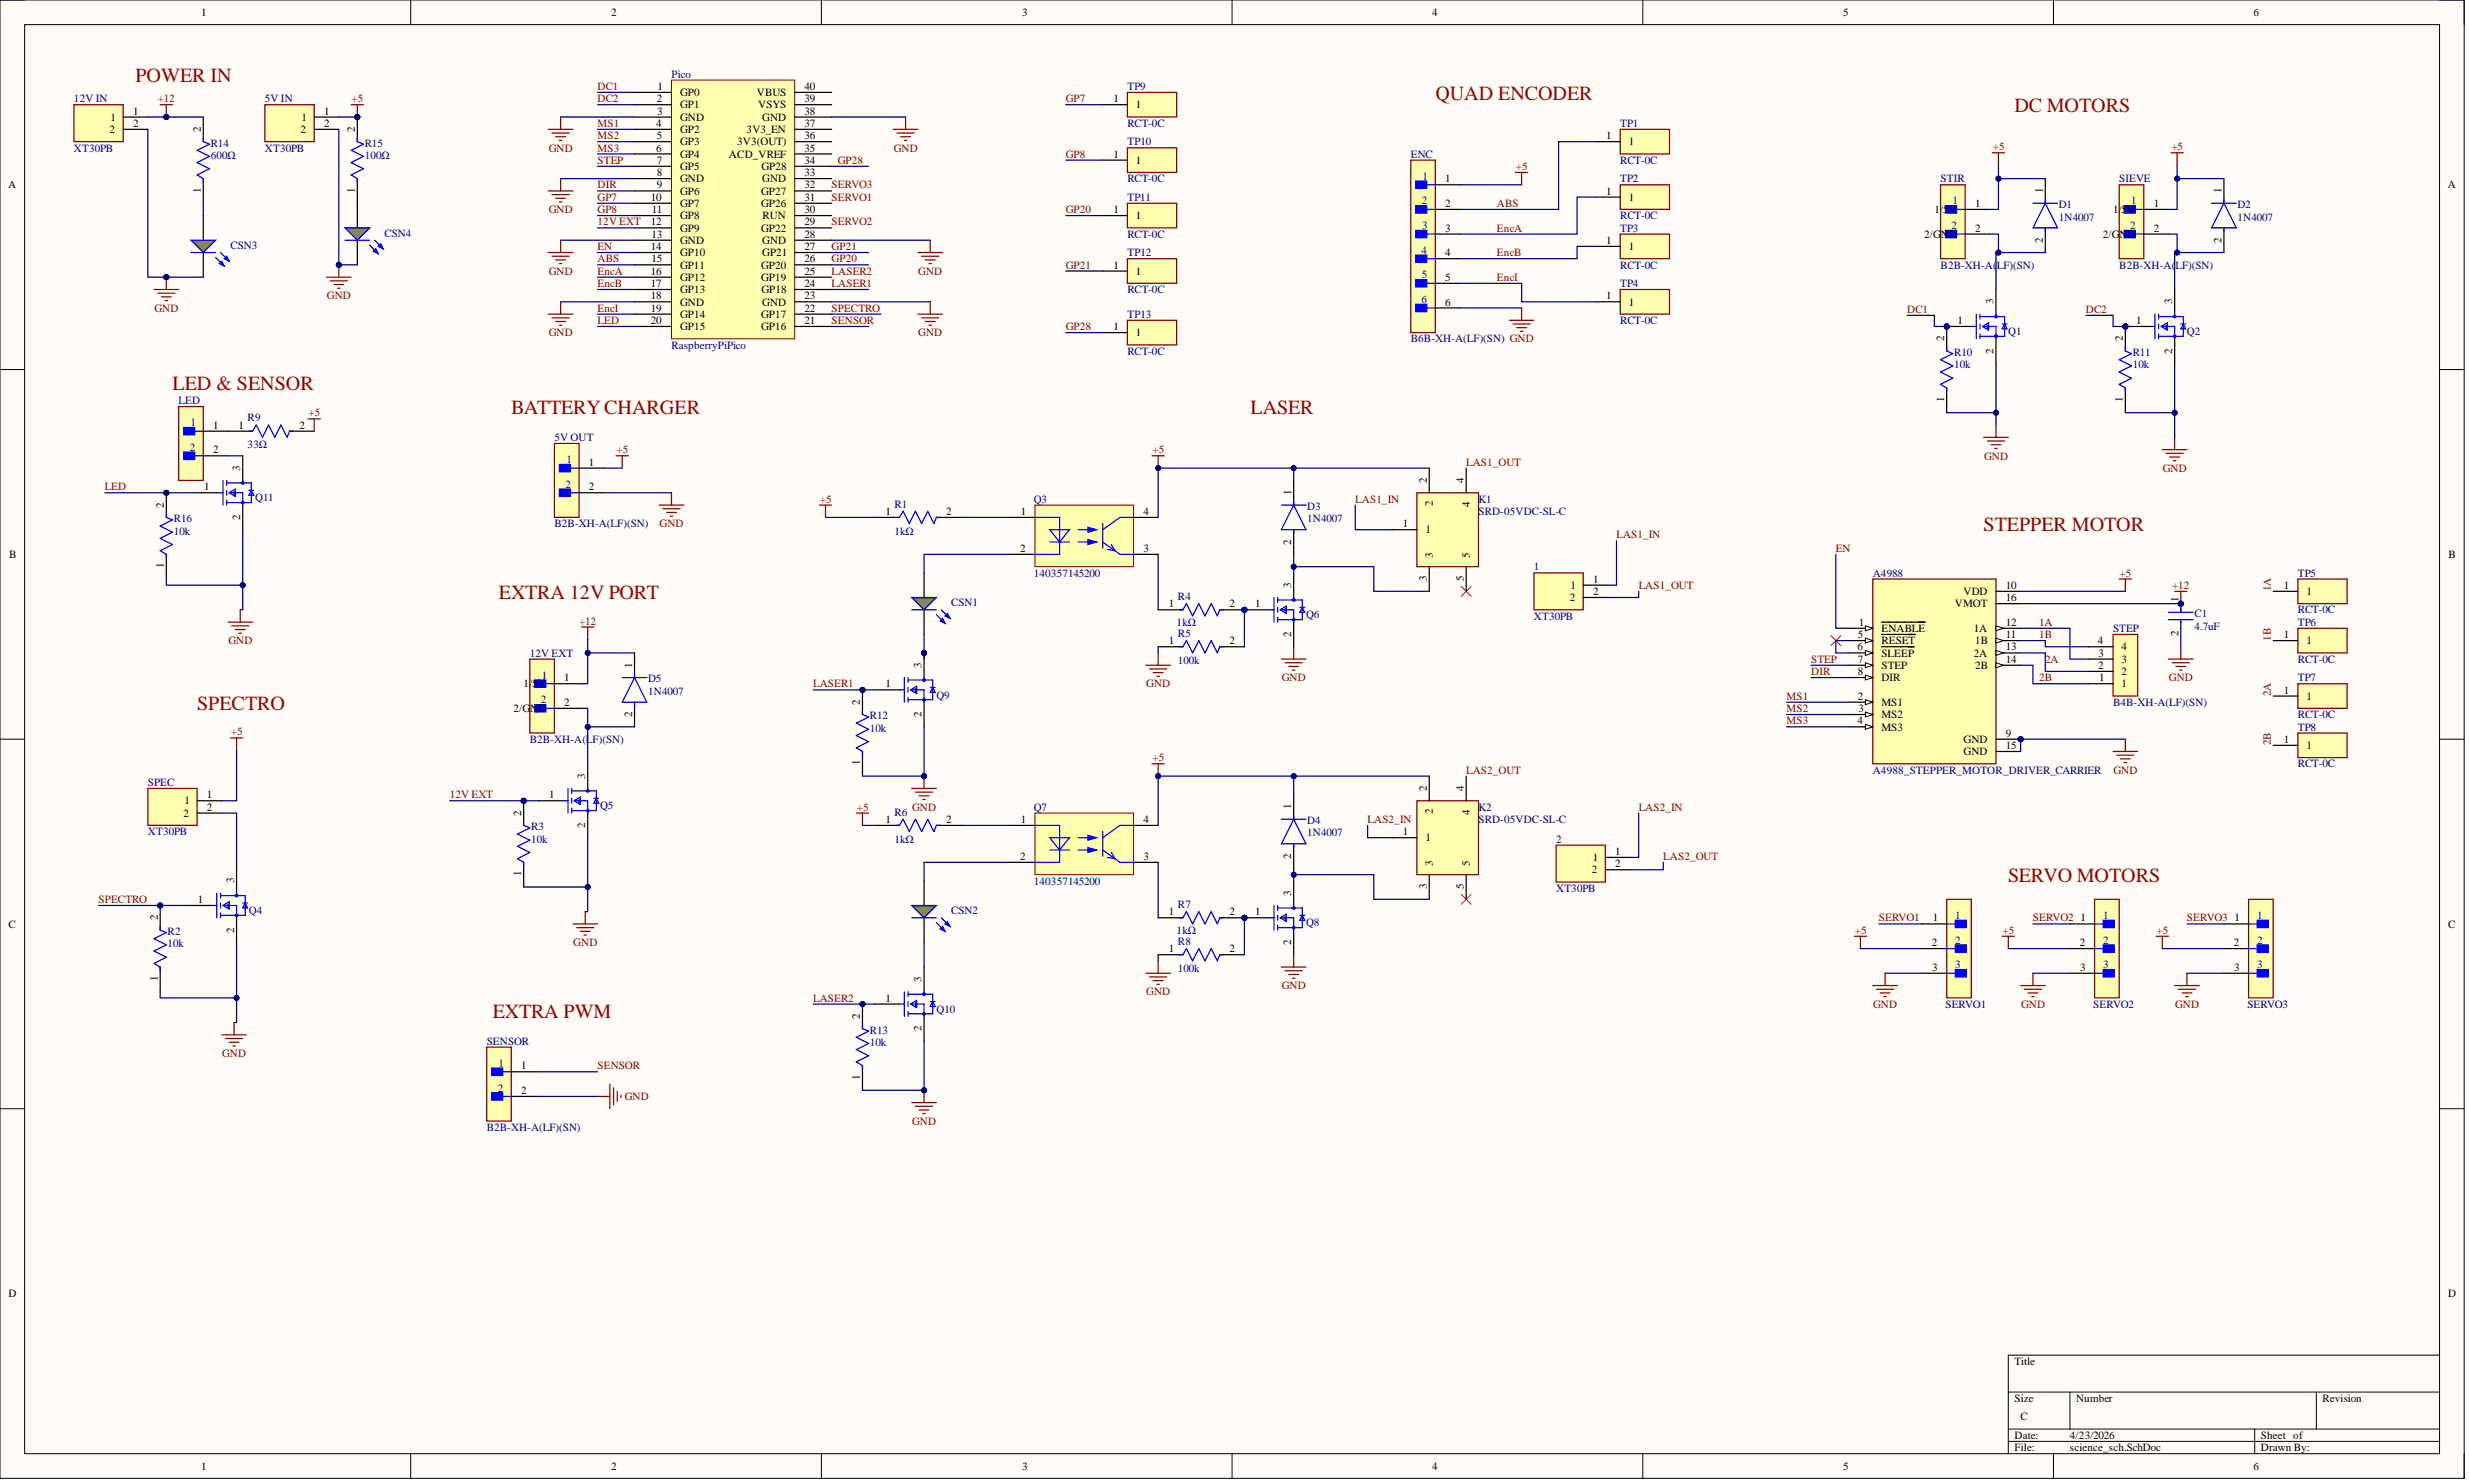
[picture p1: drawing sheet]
<svg xmlns="http://www.w3.org/2000/svg" width="508mm" height="305mm" viewBox="0 0 508 305" stroke-linecap="round" stroke-linejoin="round" font-family="sans-serif">
<defs><g id="words">
<g font-size="4.1" fill="#980000">
<text x="27.9" y="16.8">POWER IN</text>
<text x="295.1" y="20.6">QUAD ENCODER</text>
<text x="414.2" y="23.1">DC MOTORS</text>
<text x="35.5" y="80.1">LED &amp; SENSOR</text>
<text x="105.1" y="85.2">BATTERYCHARGER</text>
<text x="257.1" y="85.2">LASER</text>
<text x="407.9" y="109.2">STEPPER MOTOR</text>
<text x="102.6" y="123.1">EXTRA 12V PORT</text>
<text x="40.5" y="145.9">SPECTRO</text>
<text x="412.9" y="181.4">SERVO MOTORS</text>
<text x="101.3" y="209.2">EXTRA PWM</text>
</g>
<g font-size="2.3">
<text x="41.4" y="3.3">1</text>
<text x="125.7" y="3.3">2</text>
<text x="210.2" y="3.3">3</text>
<text x="294.5" y="3.3">4</text>
<text x="379" y="3.3">5</text>
<text x="463.3" y="3.3">6</text>
<text x="27.4" y="23.5">1</text>
<text x="66.6" y="23.5">1</text>
<text x="135" y="21">2</text>
<text x="135.1" y="23.5">3</text>
<text x="135.2" y="18.5">1</text>
<text x="139.8" y="19.7">GP0</text>
<text x="139.8" y="22.3">GP1</text>
<text x="155.6" y="19.7">VBUS</text>
<text x="155.9" y="22.3">VSYS</text>
<text x="165.4" y="23.5">38</text>
<text x="165.4" y="21">39</text>
<text x="165.4" y="18.5">40</text>
<text x="228.9" y="21">1</text>
<text x="233.6" y="22.3">1</text>
<text x="22.5" y="27.3">2</text>
<text x="22.7" y="24.8">1</text>
<text x="27.4" y="26.1">2</text>
<text x="41.3" y="27.1" transform="rotate(-90 41.3 27.1)">2</text>
<text x="61.8" y="27.3">2</text>
<text x="62" y="24.8">1</text>
<text x="66.6" y="26.1">2</text>
<text x="73" y="27.1" transform="rotate(-90 73 27.1)">2</text>
<text x="134.9" y="26.1">4</text>
<text x="135" y="28.6">5</text>
<text x="139.8" y="24.8">GND</text>
<text x="139.8" y="27.3">GP2</text>
<text x="139.8" y="29.9">GP3</text>
<text x="151.6" y="29.9">3V3(OUT)</text>
<text x="153.5" y="27.3">3V3_EN</text>
<text x="156.7" y="24.8">GND</text>
<text x="165.4" y="28.6">36</text>
<text x="165.4" y="26.1">37</text>
<text x="330.3" y="28.6">1</text>
<text x="334.9" y="29.9">1</text>
<text x="134.9" y="31.1">6</text>
<text x="135" y="33.7">7</text>
<text x="139.8" y="32.4">GP4</text>
<text x="139.8" y="34.9">GP5</text>
<text x="149.9" y="32.4">ACD_VREF</text>
<text x="156.6" y="34.9">GP28</text>
<text x="165.4" y="33.7">34</text>
<text x="165.4" y="31.1">35</text>
<text x="228.9" y="32.4">1</text>
<text x="233.6" y="33.7">1</text>
<text x="1.7" y="38.7">A</text>
<text x="41.3" y="39.6" transform="rotate(-90 41.3 39.6)">1</text>
<text x="73" y="39.6" transform="rotate(-90 73 39.6)">1</text>
<text x="133.8" y="41.3">10</text>
<text x="135" y="36.2">8</text>
<text x="135" y="38.7">9</text>
<text x="139.8" y="37.5">GND</text>
<text x="139.8" y="40">GP6</text>
<text x="156.5" y="40">GP27</text>
<text x="156.7" y="37.5">GND</text>
<text x="165.4" y="41.3">31</text>
<text x="165.4" y="38.7">32</text>
<text x="165.4" y="36.2">33</text>
<text x="297.2" y="37.5">1</text>
<text x="330.3" y="40">1</text>
<text x="334.9" y="41.3">1</text>
<text x="420" y="39.7" transform="rotate(-90 420 39.7)">1</text>
<text x="456.8" y="39.7" transform="rotate(-90 456.8 39.7)">1</text>
<text x="503.3" y="38.7">A</text>
<text x="133.8" y="46.3">12</text>
<text x="134" y="43.8">11</text>
<text x="139.8" y="42.5">GP7</text>
<text x="139.8" y="45.1">GP8</text>
<text x="139.8" y="47.6">GP9</text>
<text x="156.5" y="47.6">GP22</text>
<text x="156.5" y="42.5">GP26</text>
<text x="156.8" y="45.1">RUN</text>
<text x="165.4" y="46.3">29</text>
<text x="165.4" y="43.8">30</text>
<text x="228.9" y="43.8">1</text>
<text x="233.6" y="45.1">1</text>
<text x="297.2" y="42.5">2</text>
<text x="297.2" y="47.6">3</text>
<text x="397.7" y="43.8">1/</text>
<text x="399.5" y="43.8">5V</text>
<text x="406.1" y="42.5">1</text>
<text x="406.1" y="47.6">2</text>
<text x="434.5" y="43.8">1/</text>
<text x="436.2" y="43.8">5V</text>
<text x="442.8" y="42.5">1</text>
<text x="442.8" y="47.6">2</text>
<text x="133.8" y="51.4">14</text>
<text x="133.9" y="48.9">13</text>
<text x="133.9" y="53.9">15</text>
<text x="139.8" y="50.1">GND</text>
<text x="139.8" y="52.7">GP10</text>
<text x="156.7" y="52.7">GP21</text>
<text x="156.7" y="50.1">GND</text>
<text x="165.4" y="53.9">26</text>
<text x="165.4" y="51.4">27</text>
<text x="165.4" y="48.9">28</text>
<text x="297.2" y="52.7">4</text>
<text x="330.3" y="50.1">1</text>
<text x="334.9" y="51.4">1</text>
<text x="395.6" y="48.9">2/G</text>
<text x="399.1" y="48.9">ND</text>
<text x="420" y="49.9" transform="rotate(-90 420 49.9)">2</text>
<text x="432.3" y="48.9">2/G</text>
<text x="435.8" y="48.9">ND</text>
<text x="456.8" y="49.9" transform="rotate(-90 456.8 49.9)">2</text>
<text x="133.8" y="56.5">16</text>
<text x="133.8" y="59">17</text>
<text x="139.8" y="55.2">GP11</text>
<text x="139.8" y="57.7">GP12</text>
<text x="156.5" y="57.7">GP19</text>
<text x="156.5" y="55.2">GP20</text>
<text x="165.4" y="59">24</text>
<text x="165.4" y="56.5">25</text>
<text x="228.9" y="55.2">1</text>
<text x="233.6" y="56.5">1</text>
<text x="297.2" y="57.7">5</text>
<text x="133.8" y="61.5">18</text>
<text x="133.8" y="64.1">19</text>
<text x="139.8" y="60.3">GP13</text>
<text x="139.8" y="62.8">GND</text>
<text x="139.8" y="65.3">GP14</text>
<text x="156.5" y="65.3">GP17</text>
<text x="156.6" y="60.3">GP18</text>
<text x="156.7" y="62.8">GND</text>
<text x="165.4" y="64.1">22</text>
<text x="165.4" y="61.5">23</text>
<text x="297.2" y="62.8">6</text>
<text x="330.3" y="61.5">1</text>
<text x="334.9" y="62.8">1</text>
<text x="409.9" y="62.5" transform="rotate(-90 409.9 62.5)">3</text>
<text x="446.6" y="62.5" transform="rotate(-90 446.6 62.5)">3</text>
<text x="133.8" y="66.6">20</text>
<text x="139.8" y="67.9">GP15</text>
<text x="156.5" y="67.9">GP16</text>
<text x="165.4" y="66.6">21</text>
<text x="228.9" y="67.9">1</text>
<text x="233.6" y="69.1">1</text>
<text x="399.8" y="70.1" transform="rotate(-90 399.8 70.1)">2</text>
<text x="402.5" y="66.6">1</text>
<text x="436.5" y="70.1" transform="rotate(-90 436.5 70.1)">2</text>
<text x="439.2" y="66.6">1</text>
<text x="409.9" y="72.7" transform="rotate(-90 409.9 72.7)">2</text>
<text x="446.6" y="72.7" transform="rotate(-90 446.6 72.7)">2</text>
<text x="399.8" y="82.6" transform="rotate(-90 399.8 82.6)">1</text>
<text x="436.5" y="82.6" transform="rotate(-90 436.5 82.6)">1</text>
<text x="43.8" y="88.1">1</text>
<text x="49.1" y="88.1">1</text>
<text x="61.6" y="88.1">2</text>
<text x="43.8" y="93.2">2</text>
<text x="121.1" y="95.7">1</text>
<text x="42" y="100.8">1</text>
<text x="49.4" y="96.7" transform="rotate(-90 49.4 96.7)">3</text>
<text x="121.1" y="100.8">2</text>
<text x="265.5" y="101.8" transform="rotate(-90 265.5 101.8)">1</text>
<text x="293.4" y="99.3" transform="rotate(-90 293.4 99.3)">2</text>
<text x="301" y="99.3" transform="rotate(-90 301 99.3)">4</text>
<text x="33.7" y="104.3" transform="rotate(-90 33.7 104.3)">2</text>
<text x="49.4" y="106.8" transform="rotate(-90 49.4 106.8)">2</text>
<text x="182.1" y="105.8">1</text>
<text x="194.6" y="105.8">2</text>
<text x="209.9" y="105.8">1</text>
<text x="235.1" y="105.8">4</text>
<text x="294.6" y="104.1" transform="rotate(-90 294.6 104.1)">2</text>
<text x="302.2" y="104.1" transform="rotate(-90 302.2 104.1)">4</text>
<text x="209.8" y="113.4">2</text>
<text x="235.1" y="113.4">3</text>
<text x="265.5" y="111.9" transform="rotate(-90 265.5 111.9)">2</text>
<text x="288.5" y="108.4">1</text>
<text x="293.1" y="109.6">1</text>
<text x="1.9" y="114.7">B</text>
<text x="33.7" y="116.8" transform="rotate(-90 33.7 116.8)">1</text>
<text x="293.4" y="119.4" transform="rotate(-90 293.4 119.4)">3</text>
<text x="294.6" y="114.7" transform="rotate(-90 294.6 114.7)">3</text>
<text x="301" y="119.5" transform="rotate(-90 301 119.5)">5</text>
<text x="302.2" y="114.7" transform="rotate(-90 302.2 114.7)">5</text>
<text x="327.6" y="119.8">1</text>
<text x="503.4" y="114.7">B</text>
<text x="240.3" y="124.8">1</text>
<text x="252.8" y="124.8">2</text>
<text x="258.1" y="124.8">1</text>
<text x="265.5" y="120.8" transform="rotate(-90 265.5 120.8)">3</text>
<text x="322.7" y="123.6">2</text>
<text x="322.9" y="121">1</text>
<text x="327.6" y="122.3">2</text>
<text x="401.9" y="124.8">VMOT</text>
<text x="403.7" y="122.3">VDD</text>
<text x="412.4" y="121">10</text>
<text x="412.4" y="123.6">16</text>
<text x="447.9" y="123.8" transform="rotate(-90 447.9 123.8)">1</text>
<text x="469.6" y="121">1</text>
<text x="474.2" y="122.3">1</text>
<text x="265.5" y="130.9" transform="rotate(-90 265.5 130.9)">2</text>
<text x="382" y="131.2">5</text>
<text x="382.2" y="128.6">1</text>
<text x="386.8" y="129.9">ENABLE</text>
<text x="405.8" y="129.9">1A</text>
<text x="412.4" y="128.6">12</text>
<text x="412.4" y="131.2">11</text>
<text x="447.9" y="130.6" transform="rotate(-90 447.9 130.6)">2</text>
<text x="469.6" y="131.2">1</text>
<text x="130" y="137.2" transform="rotate(-90 130 137.2)">1</text>
<text x="189.5" y="137.2" transform="rotate(-90 189.5 137.2)">3</text>
<text x="240.3" y="132.4">1</text>
<text x="252.8" y="132.4">2</text>
<text x="381.9" y="133.7">6</text>
<text x="382" y="136.2">7</text>
<text x="386.8" y="132.4">RESET</text>
<text x="386.8" y="135">SLEEP</text>
<text x="386.8" y="137.5">STEP</text>
<text x="405.8" y="135">2A</text>
<text x="406.1" y="132.4">1B</text>
<text x="406.1" y="137.5">2B</text>
<text x="412.4" y="133.7">13</text>
<text x="412.4" y="136.2">14</text>
<text x="431.3" y="132.4">4</text>
<text x="431.4" y="137.5">2</text>
<text x="431.5" y="135">3</text>
<text x="436.2" y="136.2">3</text>
<text x="436.2" y="133.7">4</text>
<text x="474.2" y="132.4">1</text>
<text x="107.7" y="141.3">1/</text>
<text x="109.4" y="141.3">5V</text>
<text x="116" y="140">1</text>
<text x="182.1" y="141.3">1</text>
<text x="382" y="138.8">8</text>
<text x="382" y="143.8">2</text>
<text x="386.8" y="140">DIR</text>
<text x="431.6" y="140">1</text>
<text x="436.2" y="141.3">1</text>
<text x="436.2" y="138.8">2</text>
<text x="469.6" y="142.6">1</text>
<text x="474.2" y="143.8">1</text>
<text x="105.6" y="146.3">2/G</text>
<text x="109" y="146.3">ND</text>
<text x="116" y="145.1">2</text>
<text x="130" y="147.4" transform="rotate(-90 130 147.4)">2</text>
<text x="176.8" y="144.8" transform="rotate(-90 176.8 144.8)">2</text>
<text x="189.5" y="147.4" transform="rotate(-90 189.5 147.4)">2</text>
<text x="381.9" y="148.9">4</text>
<text x="382.1" y="146.3">3</text>
<text x="386.8" y="145.1">MS1</text>
<text x="386.8" y="147.6">MS2</text>
<text x="386.8" y="150.1">MS3</text>
<text x="403.7" y="152.7">GND</text>
<text x="403.7" y="155.2">GND</text>
<text x="412.4" y="151.4">9</text>
<text x="412.4" y="153.9">15</text>
<text x="469.6" y="152.7">1</text>
<text x="474.2" y="153.9">1</text>
<text x="120.3" y="160" transform="rotate(-90 120.3 160)">3</text>
<text x="176.8" y="157.3" transform="rotate(-90 176.8 157.3)">1</text>
<text x="37.7" y="167.9">2</text>
<text x="37.9" y="165.3">1</text>
<text x="42.6" y="164.1">1</text>
<text x="42.6" y="166.6">2</text>
<text x="107.2" y="167.6" transform="rotate(-90 107.2 167.6)">2</text>
<text x="112.9" y="164.1">1</text>
<text x="265.5" y="166.4" transform="rotate(-90 265.5 166.4)">1</text>
<text x="293.4" y="162.6" transform="rotate(-90 293.4 162.6)">2</text>
<text x="294.6" y="167.4" transform="rotate(-90 294.6 167.4)">2</text>
<text x="301" y="162.6" transform="rotate(-90 301 162.6)">4</text>
<text x="302.2" y="167.4" transform="rotate(-90 302.2 167.4)">4</text>
<text x="120.3" y="170.1" transform="rotate(-90 120.3 170.1)">2</text>
<text x="182.1" y="169.1">1</text>
<text x="194.6" y="169.1">2</text>
<text x="209.9" y="169.1">1</text>
<text x="235.1" y="169.1">4</text>
<text x="288.5" y="171.7">1</text>
<text x="293.1" y="172.9">1</text>
<text x="209.8" y="176.7">2</text>
<text x="235.1" y="176.7">3</text>
<text x="265.5" y="176.5" transform="rotate(-90 265.5 176.5)">2</text>
<text x="294.6" y="178" transform="rotate(-90 294.6 178)">3</text>
<text x="302.2" y="178" transform="rotate(-90 302.2 178)">5</text>
<text x="327.3" y="179.5">2</text>
<text x="327.5" y="177">1</text>
<text x="332.1" y="175.7">1</text>
<text x="332.1" y="178.3">2</text>
<text x="40.7" y="185.6">1</text>
<text x="48.1" y="181.5" transform="rotate(-90 48.1 181.5)">3</text>
<text x="107.2" y="180.1" transform="rotate(-90 107.2 180.1)">1</text>
<text x="265.5" y="184.1" transform="rotate(-90 265.5 184.1)">3</text>
<text x="293.4" y="182.7" transform="rotate(-90 293.4 182.7)">3</text>
<text x="301" y="182.8" transform="rotate(-90 301 182.8)">5</text>
<text x="1.8" y="190.7">C</text>
<text x="32.4" y="189.1" transform="rotate(-90 32.4 189.1)">2</text>
<text x="48.1" y="191.7" transform="rotate(-90 48.1 191.7)">2</text>
<text x="240.3" y="188.1">1</text>
<text x="252.8" y="188.1">2</text>
<text x="258.1" y="188.1">1</text>
<text x="397.4" y="189.4">1</text>
<text x="427.8" y="189.4">1</text>
<text x="459.5" y="189.4">1</text>
<text x="503.4" y="190.7">C</text>
<text x="240.3" y="195.7">1</text>
<text x="252.8" y="195.7">2</text>
<text x="265.5" y="194.2" transform="rotate(-90 265.5 194.2)">2</text>
<text x="397.2" y="194.5">2</text>
<text x="427.6" y="194.5">2</text>
<text x="459.3" y="194.5">2</text>
<text x="32.4" y="201.6" transform="rotate(-90 32.4 201.6)">1</text>
<text x="189.5" y="201.8" transform="rotate(-90 189.5 201.8)">3</text>
<text x="397.3" y="199.5">3</text>
<text x="427.7" y="199.5">3</text>
<text x="459.4" y="199.5">3</text>
<text x="176.8" y="209.4" transform="rotate(-90 176.8 209.4)">2</text>
<text x="182.1" y="205.9">1</text>
<text x="189.5" y="211.9" transform="rotate(-90 189.5 211.9)">2</text>
<text x="107.2" y="219.8">1</text>
<text x="176.8" y="221.9" transform="rotate(-90 176.8 221.9)">1</text>
<text x="107.2" y="224.8">2</text>
<text x="1.8" y="266.6">D</text>
<text x="503.4" y="266.6">D</text>
<text x="414.2" y="280.5">Title</text>
<text x="414.2" y="288.1">Size</text>
<text x="415.5" y="291.9">C</text>
<text x="426.9" y="288.1">Number</text>
<text x="477.5" y="288.1">Revision</text>
<text x="414.2" y="295.7">Date:</text>
<text x="414.2" y="298.3">File:</text>
<text x="425.6" y="295.7">4/23/2026</text>
<text x="425.6" y="298.3">science_sch.SchDoc</text>
<text x="464.9" y="295.7">Sheet of</text>
<text x="464.9" y="298.3">Drawn By:</text>
<text x="41.4" y="302.1">1</text>
<text x="125.7" y="302.1">2</text>
<text x="210.2" y="302.1">3</text>
<text x="294.5" y="302.1">4</text>
<text x="379" y="302.1">5</text>
<text x="463.3" y="302.1">6</text>
</g>
<g font-size="2.3" fill="#000080">
<text x="138.1" y="15.9">Pico</text>
<text x="15.2" y="21">12V IN</text>
<text x="54.5" y="21">5V IN</text>
<text x="231.8" y="18.5">TP9</text>
<text x="231.8" y="26.1">RCT-0C</text>
<text x="231.8" y="29.9">TP10</text>
<text x="333.1" y="26.1">TP1</text>
<text x="15.2" y="31.1">XT30PB</text>
<text x="43.3" y="32.7">600Ω</text>
<text x="43.3" y="30.1">R14</text>
<text x="54.5" y="31.1">XT30PB</text>
<text x="75" y="32.7">100Ω</text>
<text x="75" y="30.1">R15</text>
<text x="290.1" y="32.4">ENC</text>
<text x="333.1" y="33.7">RCT-0C</text>
<text x="231.8" y="37.5">RCT-0C</text>
<text x="231.8" y="41.3">TP11</text>
<text x="292.5" y="37">1</text>
<text x="333.1" y="37.5">TP2</text>
<text x="399" y="37.5">STIR</text>
<text x="435.7" y="37.5">SIEVE</text>
<text x="292.3" y="42">2</text>
<text x="292.4" y="47.1">3</text>
<text x="333.1" y="45.1">RCT-0C</text>
<text x="333.1" y="47.6">TP3</text>
<text x="401.3" y="47.1">2</text>
<text x="401.4" y="42">1</text>
<text x="423.3" y="42.8">D1</text>
<text x="423.3" y="45.3">1N4007</text>
<text x="438" y="47.1">2</text>
<text x="438.2" y="42">1</text>
<text x="460" y="42.8">D2</text>
<text x="460" y="45.3">1N4007</text>
<text x="47.4" y="51.1">CSN3</text>
<text x="79" y="48.6">CSN4</text>
<text x="231.8" y="48.9">RCT-0C</text>
<text x="231.8" y="52.7">TP12</text>
<text x="292.3" y="52.2">4</text>
<text x="292.3" y="57.2">5</text>
<text x="333.1" y="55.2">RCT-0C</text>
<text x="333.1" y="59">TP4</text>
<text x="399" y="55.2">B2B-XH-A(LF)(SN)</text>
<text x="435.7" y="55.2">B2B-XH-A(LF)(SN)</text>
<text x="231.8" y="60.3">RCT-0C</text>
<text x="231.8" y="65.3">TP13</text>
<text x="292.3" y="62.3">6</text>
<text x="138.1" y="71.7">RaspberryPiPico</text>
<text x="290.1" y="70.4">B6B-XH-A(LF)(SN) GND</text>
<text x="333.1" y="66.6">RCT-0C</text>
<text x="412.9" y="68.9">Q1</text>
<text x="449.7" y="68.9">Q2</text>
<text x="231.8" y="72.9">RCT-0C</text>
<text x="401.8" y="75.7">10k</text>
<text x="401.8" y="73.2">R10</text>
<text x="438.5" y="75.7">10k</text>
<text x="438.5" y="73.2">R11</text>
<text x="36.7" y="83">LED</text>
<text x="39.2" y="87.6">1</text>
<text x="50.9" y="86.6">R9</text>
<text x="39" y="92.7">2</text>
<text x="50.9" y="92.2">33Ω</text>
<text x="114" y="90.6">5V OUT</text>
<text x="116.4" y="95.2">1</text>
<text x="116.3" y="100.3">2</text>
<text x="35.7" y="107.4">R16</text>
<text x="52.4" y="103.1">Q11</text>
<text x="183.9" y="104.3">R1</text>
<text x="212.5" y="103.3">Q3</text>
<text x="268.8" y="104.8">D3</text>
<text x="268.8" y="107.4">1N4007</text>
<text x="304" y="103.3">K1</text>
<text x="304" y="105.8">SRD-05VDC-SL-C</text>
<text x="35.7" y="109.9">10k</text>
<text x="114" y="108.4">B2B-XH-A(LF)(SN)</text>
<text x="183.9" y="109.9">1kΩ</text>
<text x="212.5" y="118.5">140357145200</text>
<text x="315.4" y="117.2">1</text>
<text x="385.1" y="118.5">A4988</text>
<text x="472.5" y="118.5">TP5</text>
<text x="195.6" y="124.6">CSN1</text>
<text x="242.2" y="123.3">R4</text>
<text x="241.9" y="128.6">1kΩ</text>
<text x="242.2" y="130.9">R5</text>
<text x="268.5" y="127.1">Q6</text>
<text x="315.4" y="127.4">XT30PB</text>
<text x="434.5" y="129.9">STEP</text>
<text x="451.2" y="126.9">C1</text>
<text x="451.2" y="129.4">4.7uF</text>
<text x="472.5" y="128.6">TP6</text>
<text x="472.5" y="126.1">RCT-0C</text>
<text x="108.9" y="135">12V EXT</text>
<text x="242.2" y="136.5">100k</text>
<text x="472.5" y="136.2">RCT-0C</text>
<text x="111.4" y="139.5">1</text>
<text x="133.3" y="140.3">D5</text>
<text x="133.3" y="142.8">1N4007</text>
<text x="192.5" y="143.6">Q9</text>
<text x="472.5" y="140">TP7</text>
<text x="111.2" y="144.6">2</text>
<text x="178.8" y="147.9">R12</text>
<text x="434.5" y="145.1">B4B-XH-A(LF)(SN)</text>
<text x="472.5" y="147.6">RCT-0C</text>
<text x="108.9" y="152.7">B2B-XH-A(LF)(SN)</text>
<text x="178.8" y="150.4">10k</text>
<text x="472.5" y="150.1">TP8</text>
<text x="30.4" y="161.5">SPEC</text>
<text x="385.1" y="159">A4988_STEPPER_MOTOR_DRIVER_CARRIER</text>
<text x="472.5" y="157.7">RCT-0C</text>
<text x="123.4" y="166.4">Q5</text>
<text x="183.9" y="167.6">R6</text>
<text x="212.5" y="166.6">Q7</text>
<text x="304" y="166.6">K2</text>
<text x="30.4" y="171.7">XT30PB</text>
<text x="109.2" y="173.2">10k</text>
<text x="109.2" y="170.7">R3</text>
<text x="183.9" y="173.2">1kΩ</text>
<text x="268.8" y="169.4">D4</text>
<text x="268.8" y="171.9">1N4007</text>
<text x="304" y="169.1">SRD-05VDC-SL-C</text>
<text x="320" y="173.2">2</text>
<text x="212.5" y="181.8">140357145200</text>
<text x="320" y="183.3">XT30PB</text>
<text x="51.2" y="187.9">Q4</text>
<text x="195.6" y="187.9">CSN2</text>
<text x="241.9" y="191.9">1kΩ</text>
<text x="242.2" y="186.6">R7</text>
<text x="268.5" y="190.4">Q8</text>
<text x="402" y="188.9">1</text>
<text x="432.4" y="188.9">1</text>
<text x="464.1" y="188.9">1</text>
<text x="34.5" y="194.7">10k</text>
<text x="34.5" y="192.2">R2</text>
<text x="242.2" y="194.2">R8</text>
<text x="402" y="194">2</text>
<text x="432.4" y="194">2</text>
<text x="464.1" y="194">2</text>
<text x="242.2" y="199.8">100k</text>
<text x="402" y="199">3</text>
<text x="432.4" y="199">3</text>
<text x="464.1" y="199">3</text>
<text x="192.5" y="208.1">Q10</text>
<text x="400" y="207.1">SERVO1</text>
<text x="430.4" y="207.1">SERVO2</text>
<text x="462.1" y="207.1">SERVO3</text>
<text x="100.1" y="214.7">SENSOR</text>
<text x="178.8" y="215">10k</text>
<text x="178.8" y="212.4">R13</text>
<text x="102.5" y="219.3">1</text>
<text x="102.3" y="224.3">2</text>
<text x="100.1" y="232.4">B2B-XH-A(LF)(SN)</text>
</g>
<g font-size="2.3" fill="#800000">
<text x="32.4" y="21">+12</text>
<text x="72.3" y="21">+5</text>
<text x="122.9" y="18.5">DC1</text>
<text x="122.9" y="21">DC2</text>
<text x="219.1" y="21">GP7</text>
<text x="122.9" y="26.1">MS1</text>
<text x="122.9" y="28.6">MS2</text>
<text x="112.8" y="31.1">GND</text>
<text x="122.9" y="31.1">MS3</text>
<text x="122.9" y="33.7">STEP</text>
<text x="172.3" y="33.7">GP28</text>
<text x="183.7" y="31.1">GND</text>
<text x="219.1" y="32.4">GP8</text>
<text x="311.7" y="34.9">+5</text>
<text x="409.7" y="30.9">+5</text>
<text x="446.4" y="30.9">+5</text>
<text x="122.9" y="38.7">DIR</text>
<text x="122.9" y="41.3">GP7</text>
<text x="171" y="38.7">SERVO3</text>
<text x="171" y="41.3">SERVO1</text>
<text x="112.8" y="43.8">GND</text>
<text x="122.9" y="46.3">12V EXT</text>
<text x="122.9" y="43.8">GP8</text>
<text x="171" y="46.3">SERVO2</text>
<text x="219.1" y="43.8">GP20</text>
<text x="307.8" y="42.5">ABS</text>
<text x="307.8" y="47.6">EncA</text>
<text x="122.9" y="51.4">EN</text>
<text x="122.9" y="53.9">ABS</text>
<text x="171" y="53.9">GP20</text>
<text x="171" y="51.4">GP21</text>
<text x="307.8" y="52.7">EncB</text>
<text x="112.8" y="56.5">GND</text>
<text x="122.9" y="56.5">EncA</text>
<text x="122.9" y="59">EncB</text>
<text x="171" y="59">LASER1</text>
<text x="171" y="56.5">LASER2</text>
<text x="188.8" y="56.5">GND</text>
<text x="219.1" y="55.2">GP21</text>
<text x="307.8" y="57.7">EncI</text>
<text x="31.8" y="64.1">GND</text>
<text x="67.2" y="61.5">GND</text>
<text x="122.9" y="64.1">EncI</text>
<text x="171" y="64.1">SPECTRO</text>
<text x="392.2" y="64.3">DC1</text>
<text x="428.9" y="64.3">DC2</text>
<text x="112.8" y="69.1">GND</text>
<text x="122.9" y="66.6">LED</text>
<text x="171" y="66.6">SENSOR</text>
<text x="188.8" y="69.1">GND</text>
<text x="219.1" y="67.9">GP28</text>
<text x="63.4" y="85.6">+5</text>
<text x="126.7" y="93.2">+5</text>
<text x="236.9" y="93.2">+5</text>
<text x="301.5" y="95.7">LAS1_OUT</text>
<text x="407.9" y="94.4">GND</text>
<text x="21.5" y="100.8">LED</text>
<text x="444.7" y="97">GND</text>
<text x="168.5" y="103.3">+5</text>
<text x="278.7" y="103.3">LAS1_IN</text>
<text x="135.6" y="108.4">GND</text>
<text x="332.4" y="110.6">LAS1_IN</text>
<text x="377.5" y="113.4">EN</text>
<text x="435.8" y="118.5">+5</text>
<text x="336.9" y="121">LAS1_OUT</text>
<text x="446.6" y="121">+12</text>
<text x="466.9" y="121.5" transform="rotate(-90 466.9 121.5)">1A</text>
<text x="119.1" y="128.4">+12</text>
<text x="419.3" y="128.6">1A</text>
<text x="419.3" y="131.2">1B</text>
<text x="466.9" y="131.7" transform="rotate(-90 466.9 131.7)">1B</text>
<text x="47" y="132.4">GND</text>
<text x="372.4" y="136.2">STEP</text>
<text x="420.5" y="136.2">2A</text>
<text x="167.2" y="141.3">LASER1</text>
<text x="235.7" y="141.3">GND</text>
<text x="263.5" y="140">GND</text>
<text x="367.3" y="143.8">MS1</text>
<text x="372.4" y="138.8">DIR</text>
<text x="419.3" y="140">2B</text>
<text x="445.9" y="140">GND</text>
<text x="466.9" y="143.1" transform="rotate(-90 466.9 143.1)">2A</text>
<text x="367.3" y="146.3">MS2</text>
<text x="367.3" y="148.9">MS3</text>
<text x="47.5" y="151.2">+5</text>
<text x="466.9" y="153.2" transform="rotate(-90 466.9 153.2)">2B</text>
<text x="236.9" y="156.5">+5</text>
<text x="301.5" y="159">LAS2_OUT</text>
<text x="434.5" y="159">GND</text>
<text x="92.5" y="164.1">12V EXT</text>
<text x="176.1" y="166.6">+5</text>
<text x="187.5" y="166.6">GND</text>
<text x="336.9" y="166.6">LAS2_IN</text>
<text x="281.2" y="169.1">LAS2_IN</text>
<text x="342" y="176.7">LAS2_OUT</text>
<text x="20.3" y="185.6">SPECTRO</text>
<text x="381.3" y="191.9">+5</text>
<text x="386.3" y="189.4">SERVO1</text>
<text x="411.7" y="191.9">+5</text>
<text x="418" y="189.4">SERVO2</text>
<text x="443.4" y="191.9">+5</text>
<text x="449.7" y="189.4">SERVO3</text>
<text x="117.9" y="194.5">GND</text>
<text x="263.5" y="203.3">GND</text>
<text x="167.2" y="205.9">LASER2</text>
<text x="235.7" y="204.6">GND</text>
<text x="385.1" y="207.1">GND</text>
<text x="415.5" y="207.1">GND</text>
<text x="447.2" y="207.1">GND</text>
<text x="45.7" y="217.2">GND</text>
<text x="122.9" y="219.8">SENSOR</text>
<text x="128.4" y="226.1">GND</text>
<text x="187.5" y="231.2">GND</text>
</g>
</g></defs>
<path d="M0 0h506.7v303.8h-506.7z" fill-rule="evenodd" fill="#fffcf8"/>
<path d="M0 0h506.7v303.8h-506.7z" fill="none" stroke="#000" stroke-width=".21"/>
<path d="M5.1 5.1h496.5v293.7h-496.5z" fill-rule="evenodd" fill="#fffcf8"/>
<g fill="none" stroke="#000" stroke-width=".21">
<path d="M0 0h5.1M84.4 0v5.1M168.9 0v5.1M253.3 0v5.1M337.8 0v5.1M422.2 0v5.1M501.6 0h5.1v5.1M5.1 5.1h496.5v293.7h-496.5zM0 76h5.1M501.6 76h5.1M0 151.9h5.1M501.6 151.9h5.1"/>
<path d="M0 227.9h5.1M501.6 227.9h5.1M501.6 278.5h-88.7v20.3M84.4 298.8v5M168.9 298.8v5M253.3 298.8v5M337.8 298.8v5M412.9 286.1h88.7M412.9 293.7h88.7M412.9 296.2h88.7M422.2 298.8v5M425.6 286.1v7.6"/>
<path d="M463.6 293.7v5.1M476.3 286.1v7.6M506.7 298.8v5"/>
</g>
<path d="M31.7 59.5h5M34.2 57v2.5M32.4 60.3h3.6M33.2 61h2M33.9 61.8h.6" fill="none" stroke="#800000" stroke-width=".25"/>
<circle cx="34.2" cy="57" r=".51" fill="#000080"/>
<circle cx="34.2" cy="57" r=".51" fill="none" stroke="#000080" stroke-width=".21"/>
<path d="M67.1 57h5.1M67.9 57.7h3.5M68.7 58.5h2M69.4 59.2h.5M69.7 54.4v2.6" fill="none" stroke="#800000" stroke-width=".25"/>
<circle cx="69.7" cy="54.4" r=".51" fill="#000080"/>
<circle cx="69.7" cy="54.4" r=".51" fill="none" stroke="#000080" stroke-width=".21"/>
<path d="M32.9 21.5h2.6M34.2 21.5v2.6" fill="none" stroke="#800000" stroke-width=".25"/>
<circle cx="34.2" cy="24.1" r=".51" fill="#000080"/>
<circle cx="34.2" cy="24.1" r=".51" fill="none" stroke="#000080" stroke-width=".21"/>
<path d="M72.2 21.5h2.5M73.5 21.5v2.6" fill="none" stroke="#800000" stroke-width=".25"/>
<circle cx="73.5" cy="24.1" r=".51" fill="#000080"/>
<circle cx="73.5" cy="24.1" r=".51" fill="none" stroke="#000080" stroke-width=".21"/>
<g fill="none" stroke="#800000" stroke-width=".25">
<path d="M112.7 39.2h5.1M115.3 36.7v2.5M183.7 26.6h5M184.4 27.3h3.6M185.2 28.1h2M185.9 28.9h.5M186.2 24.1v2.5M112.7 51.9h5.1M113.5 52.7h3.5M113.5 40h3.5M114.3 53.4h2M114.3 40.8h2"/>
<path d="M115 54.2h.5M115 41.5h.5M115.3 49.4v2.5M188.7 51.9h5.1M189.5 52.7h3.5M190.2 53.4h2.1M191 54.2h.5M191.3 49.4v2.5M112.7 64.6h5.1M113.5 65.3h3.5M114.3 66.1h2M115 66.8h.5"/>
<path d="M115.3 62v2.6M188.7 64.6h5.1M189.5 65.3h3.5M190.2 66.1h2.1M191 66.8h.5M191.3 62v2.6"/>
</g>
<path d="M138.1 16.5h25.3v53.1h-25.3z" fill-rule="evenodd" fill="#ffffb0"/>
<path d="M138.1 16.5h25.3v53.1h-25.3z" fill="none" stroke="#800000" stroke-width=".21"/>
<g fill="none" stroke="#000" stroke-width=".25">
<path d="M130.5 19h7.6M163.4 19h7.6M130.5 21.5h7.6M130.5 24.1h7.6M130.5 26.6h7.6M130.5 29.1h7.6M130.5 31.6h7.6M130.5 34.2h7.6M130.5 36.7h7.6M130.5 39.2h7.6M163.4 21.5h7.6M163.4 24.1h7.6"/>
<path d="M163.4 26.6h7.6M163.4 29.1h7.6M163.4 31.6h7.6M163.4 34.2h7.6M163.4 36.7h7.6M163.4 39.2h7.6M130.5 41.8h7.6M130.5 44.3h7.6M130.5 46.8h7.6M130.5 49.4h7.6M130.5 51.9h7.6M130.5 54.4h7.6"/>
<path d="M130.5 57h7.6M130.5 59.5h7.6M163.4 41.8h7.6M163.4 44.3h7.6M163.4 46.8h7.6M163.4 49.4h7.6M163.4 51.9h7.6M163.4 54.4h7.6M163.4 57h7.6M163.4 59.5h7.6M130.5 62h7.6M130.5 64.6h7.6"/>
<path d="M130.5 67.1h7.6M163.4 62h7.6M163.4 64.6h7.6M163.4 67.1h7.6"/>
</g>
<path d="M112.7 26.6h5.1M113.5 27.3h3.5M114.3 28.1h2M115 28.9h.5M115.3 24.1v2.5" fill="none" stroke="#800000" stroke-width=".25"/>
<path d="M400.3 184.8h5v20.3h-5z" fill-rule="evenodd" fill="#ffffb0"/>
<path d="M400.3 184.8h5v20.3h-5z" fill="none" stroke="#800000" stroke-width=".25"/>
<path d="M402 189.1h2.3v1.6h-2.3z" fill-rule="evenodd" fill="#00f"/>
<path d="M400.3 189.9h1.7M402 189.1h2.3v1.6h-2.3z" fill="none" stroke="#00f" stroke-width=".25"/>
<path d="M402 194.2h2.3v1.5h-2.3z" fill-rule="evenodd" fill="#00f"/>
<path d="M400.3 195h1.7M402 194.2h2.3v1.5h-2.3z" fill="none" stroke="#00f" stroke-width=".25"/>
<path d="M402 199.3h2.3v1.5h-2.3z" fill-rule="evenodd" fill="#00f"/>
<path d="M402 199.3h2.3v1.5h-2.3zM400.3 200h1.7" fill="none" stroke="#00f" stroke-width=".25"/>
<path d="M395.2 189.9h5.1M395.2 195h5.1M395.2 200h5.1" fill="none" stroke="#000" stroke-width=".25"/>
<path d="M399 38h5.1v15.2h-5.1z" fill-rule="evenodd" fill="#ffffb0"/>
<path d="M399 38h5.1v15.2h-5.1z" fill="none" stroke="#800000" stroke-width=".25"/>
<path d="M400 42.3h2.3v1.5h-2.3z" fill-rule="evenodd" fill="#00f"/>
<path d="M400 42.3h2.3v1.5h-2.3zM402.3 43h1.8" fill="none" stroke="#00f" stroke-width=".25"/>
<path d="M400 47.3h2.3v1.6h-2.3z" fill-rule="evenodd" fill="#00f"/>
<path d="M400 47.3h2.3v1.6h-2.3zM402.3 48.1h1.8" fill="none" stroke="#00f" stroke-width=".25"/>
<path d="M404.1 43h5M404.1 48.1h5" fill="none" stroke="#000" stroke-width=".25"/>
<path d="M409.6 31.4h2.6M410.9 31.4v2.5" fill="none" stroke="#800000" stroke-width=".25"/>
<circle cx="415.5" cy="151.9" r=".51" fill="#000080"/>
<circle cx="415.5" cy="151.9" r=".51" fill="none" stroke="#000080" stroke-width=".21"/>
<path d="M385.1 119h25.3v38h-25.3z" fill-rule="evenodd" fill="#ffffb0"/>
<path d="M385.1 119h25.3v38h-25.3z" fill="none" stroke="#800000" stroke-width=".25"/>
<path d="M380 129.1h5.1" fill="none" stroke="#000" stroke-width=".25"/>
<path d="M383.5 128.6l1.6 .5-1.6 .5z" fill="#f8fcff"/>
<path d="M383.5 128.6l1.6 .5-1.6 .5z" fill="none" stroke="#000" stroke-width=".21"/>
<path d="M380 131.7h5.1M386.8 127.9h9.1" fill="none" stroke="#000" stroke-width=".25"/>
<path d="M383.5 131.2l1.6 .5-1.6 .5z" fill="#f8fcff"/>
<path d="M383.5 131.2l1.6 .5-1.6 .5z" fill="none" stroke="#000" stroke-width=".21"/>
<path d="M380 134.2h5.1M386.8 130.4h7" fill="none" stroke="#000" stroke-width=".25"/>
<path d="M383.5 133.7l1.6 .5-1.6 .5z" fill="#f8fcff"/>
<path d="M383.5 133.7l1.6 .5-1.6 .5z" fill="none" stroke="#000" stroke-width=".21"/>
<path d="M380 136.7h5.1M386.8 132.9h6.8" fill="none" stroke="#000" stroke-width=".25"/>
<path d="M383.5 136.2l1.6 .5-1.6 .5z" fill="#f8fcff"/>
<path d="M383.5 136.2l1.6 .5-1.6 .5z" fill="none" stroke="#000" stroke-width=".21"/>
<path d="M380 139.3h5.1" fill="none" stroke="#000" stroke-width=".25"/>
<path d="M383.5 138.8l1.6 .5-1.6 .5z" fill="#f8fcff"/>
<path d="M383.5 138.8l1.6 .5-1.6 .5z" fill="none" stroke="#000" stroke-width=".21"/>
<path d="M380 144.3h5.1" fill="none" stroke="#000" stroke-width=".25"/>
<path d="M383.5 143.8l1.6 .5-1.6 .5z" fill="#f8fcff"/>
<path d="M383.5 143.8l1.6 .5-1.6 .5z" fill="none" stroke="#000" stroke-width=".21"/>
<path d="M380 146.9h5.1" fill="none" stroke="#000" stroke-width=".25"/>
<path d="M383.5 146.3l1.6 .6-1.6 .5z" fill="#f8fcff"/>
<path d="M383.5 146.3l1.6 .6-1.6 .5z" fill="none" stroke="#000" stroke-width=".21"/>
<path d="M380 149.4h5.1" fill="none" stroke="#000" stroke-width=".25"/>
<path d="M383.5 148.9l1.6 .5-1.6 .5z" fill="#f8fcff"/>
<path d="M383.5 148.9l1.6 .5-1.6 .5z" fill="none" stroke="#000" stroke-width=".21"/>
<path d="M410.4 121.5h5.1M410.4 124.1h5.1M410.4 129.1h5.1" fill="none" stroke="#000" stroke-width=".25"/>
<path d="M410.4 128.6l1.5 .5-1.5 .5z" fill="#f8fcff"/>
<path d="M410.4 128.6l1.5 .5-1.5 .5z" fill="none" stroke="#000" stroke-width=".21"/>
<path d="M410.4 131.7h5.1" fill="none" stroke="#000" stroke-width=".25"/>
<path d="M410.4 131.2l1.5 .5-1.5 .5z" fill="#f8fcff"/>
<path d="M410.4 131.2l1.5 .5-1.5 .5z" fill="none" stroke="#000" stroke-width=".21"/>
<path d="M410.4 134.2h5.1" fill="none" stroke="#000" stroke-width=".25"/>
<path d="M410.4 133.7l1.5 .5-1.5 .5z" fill="#f8fcff"/>
<path d="M410.4 133.7l1.5 .5-1.5 .5z" fill="none" stroke="#000" stroke-width=".21"/>
<path d="M410.4 136.7h5.1" fill="none" stroke="#000" stroke-width=".25"/>
<path d="M410.4 136.2l1.5 .5-1.5 .5z" fill="#f8fcff"/>
<path d="M410.4 136.2l1.5 .5-1.5 .5z" fill="none" stroke="#000" stroke-width=".21"/>
<path d="M410.4 151.9h5.1" fill="none" stroke="#000" stroke-width=".25"/>
<circle cx="415.5" cy="151.9" r=".51" fill="#000080"/>
<circle cx="415.5" cy="151.9" r=".51" fill="none" stroke="#000080" stroke-width=".21"/>
<path d="M410.4 154.5h5.1" fill="none" stroke="#000" stroke-width=".25"/>
<path d="M434.5 154.5h5M435.2 155.2h3.6M436 156h2M436.7 156.7h.5M437 151.9v2.6" fill="none" stroke="#800000" stroke-width=".25"/>
<path d="M434.5 130.4h5v12.7h-5z" fill-rule="evenodd" fill="#ffffb0"/>
<path d="M434.5 130.4h5v12.7h-5zM447.1 121.5h2.6M448.4 121.5v2.6" fill="none" stroke="#800000" stroke-width=".25"/>
<path d="M429.4 138h5.1M429.4 135.5h5.1M429.4 132.9h5.1M429.4 140.5h5.1" fill="none" stroke="#000" stroke-width=".25"/>
<circle cx="448.4" cy="124.1" r=".51" fill="#000080"/>
<circle cx="448.4" cy="124.1" r=".51" fill="none" stroke="#000080" stroke-width=".21"/>
<path d="M435.7 119h2.6M437 119v2.5" fill="none" stroke="#800000" stroke-width=".25"/>
<path d="M290.1 32.9h5v35.5h-5z" fill-rule="evenodd" fill="#ffffb0"/>
<path d="M290.1 32.9h5v35.5h-5z" fill="none" stroke="#800000" stroke-width=".25"/>
<path d="M291.1 37.2h2.3v1.5h-2.3z" fill-rule="evenodd" fill="#00f"/>
<path d="M291.1 37.2h2.3v1.5h-2.3zM293.4 38h1.7" fill="none" stroke="#00f" stroke-width=".25"/>
<path d="M291.1 42.3h2.3v1.5h-2.3z" fill-rule="evenodd" fill="#00f"/>
<path d="M291.1 42.3h2.3v1.5h-2.3zM293.4 43h1.7" fill="none" stroke="#00f" stroke-width=".25"/>
<path d="M291.1 47.3h2.3v1.6h-2.3z" fill-rule="evenodd" fill="#00f"/>
<path d="M291.1 47.3h2.3v1.6h-2.3zM293.4 48.1h1.7" fill="none" stroke="#00f" stroke-width=".25"/>
<path d="M291.1 52.4h2.3v1.5h-2.3z" fill-rule="evenodd" fill="#00f"/>
<path d="M291.1 52.4h2.3v1.5h-2.3zM293.4 53.2h1.7" fill="none" stroke="#00f" stroke-width=".25"/>
<path d="M291.1 57.5h2.3v1.5h-2.3z" fill-rule="evenodd" fill="#00f"/>
<path d="M291.1 57.5h2.3v1.5h-2.3zM293.4 58.2h1.7" fill="none" stroke="#00f" stroke-width=".25"/>
<path d="M291.1 62.5h2.3v1.6h-2.3z" fill-rule="evenodd" fill="#00f"/>
<path d="M291.1 62.5h2.3v1.6h-2.3zM293.4 63.3h1.7" fill="none" stroke="#00f" stroke-width=".25"/>
<path d="M295.1 38h5.1M295.1 43h5.1M295.1 48.1h5.1M295.1 53.2h5.1M295.1 58.2h5.1M295.1 63.3h5.1" fill="none" stroke="#000" stroke-width=".25"/>
<g fill="none" stroke="#800000" stroke-width=".25">
<path d="M311.6 35.4h2.5M312.9 35.4v2.6M310.3 65.8h5.1M311.1 66.6h3.5M311.8 67.3h2.1M312.6 68.1h.5M312.9 63.3v2.5M381.3 192.4h2.5M382.5 192.4v2.6M385.1 202.6h5M385.8 203.3h3.6M386.6 204.1h2"/>
<path d="M387.3 204.8h.5M387.6 200v2.6"/>
</g>
<path d="M430.7 184.8h5v20.3h-5z" fill-rule="evenodd" fill="#ffffb0"/>
<path d="M430.7 184.8h5v20.3h-5z" fill="none" stroke="#800000" stroke-width=".25"/>
<path d="M432.4 189.1h2.3v1.6h-2.3z" fill-rule="evenodd" fill="#00f"/>
<path d="M430.7 189.9h1.7M432.4 189.1h2.3v1.6h-2.3z" fill="none" stroke="#00f" stroke-width=".25"/>
<path d="M432.4 194.2h2.3v1.5h-2.3z" fill-rule="evenodd" fill="#00f"/>
<path d="M430.7 195h1.7M432.4 194.2h2.3v1.5h-2.3z" fill="none" stroke="#00f" stroke-width=".25"/>
<path d="M432.4 199.3h2.3v1.5h-2.3z" fill-rule="evenodd" fill="#00f"/>
<path d="M432.4 199.3h2.3v1.5h-2.3zM430.7 200h1.7" fill="none" stroke="#00f" stroke-width=".25"/>
<path d="M425.6 189.9h5.1M425.6 195h5.1M425.6 200h5.1" fill="none" stroke="#000" stroke-width=".25"/>
<path d="M411.7 192.4h2.5M412.9 192.4v2.6M415.5 202.6h5M416.2 203.3h3.6M417 204.1h2M417.7 204.8h.5M418 200v2.6" fill="none" stroke="#800000" stroke-width=".25"/>
<path d="M462.3 184.8h5.1v20.3h-5.1z" fill-rule="evenodd" fill="#ffffb0"/>
<path d="M462.3 184.8h5.1v20.3h-5.1z" fill="none" stroke="#800000" stroke-width=".25"/>
<path d="M464.1 189.1h2.3v1.6h-2.3z" fill-rule="evenodd" fill="#00f"/>
<path d="M462.3 189.9h1.8M464.1 189.1h2.3v1.6h-2.3z" fill="none" stroke="#00f" stroke-width=".25"/>
<path d="M464.1 194.2h2.3v1.5h-2.3z" fill-rule="evenodd" fill="#00f"/>
<path d="M462.3 195h1.8M464.1 194.2h2.3v1.5h-2.3z" fill="none" stroke="#00f" stroke-width=".25"/>
<path d="M464.1 199.3h2.3v1.5h-2.3z" fill-rule="evenodd" fill="#00f"/>
<path d="M464.1 199.3h2.3v1.5h-2.3zM462.3 200h1.8" fill="none" stroke="#00f" stroke-width=".25"/>
<path d="M457.3 189.9h5M457.3 195h5M457.3 200h5" fill="none" stroke="#000" stroke-width=".25"/>
<path d="M407.9 89.9h5M408.6 90.6h3.6M409.4 91.4h2M410.1 92.2h.5M410.4 87.4v2.5M443.3 192.4h2.6M444.6 192.4v2.6M447.1 202.6h5.1M447.9 203.3h3.5M448.6 204.1h2.1M449.4 204.8h.5M449.7 200v2.6" fill="none" stroke="#800000" stroke-width=".25"/>
<path d="M36.7 83.6h5.1v15.1h-5.1z" fill-rule="evenodd" fill="#ffffb0"/>
<path d="M36.7 83.6h5.1v15.1h-5.1z" fill="none" stroke="#800000" stroke-width=".25"/>
<path d="M37.7 87.9h2.3v1.5h-2.3z" fill-rule="evenodd" fill="#00f"/>
<path d="M37.7 87.9h2.3v1.5h-2.3zM40 88.6h1.8" fill="none" stroke="#00f" stroke-width=".25"/>
<path d="M37.7 92.9h2.3v1.5h-2.3z" fill-rule="evenodd" fill="#00f"/>
<path d="M37.7 92.9h2.3v1.5h-2.3zM40 93.7h1.8" fill="none" stroke="#00f" stroke-width=".25"/>
<path d="M41.8 88.6h5.1M41.8 93.7h5.1" fill="none" stroke="#000" stroke-width=".25"/>
<path d="M100.1 215.2h5v15.2h-5z" fill-rule="evenodd" fill="#ffffb0"/>
<path d="M100.1 215.2h5v15.2h-5z" fill="none" stroke="#800000" stroke-width=".25"/>
<path d="M101.1 219.5h2.3v1.5h-2.3z" fill-rule="evenodd" fill="#00f"/>
<path d="M101.1 219.5h2.3v1.5h-2.3zM103.4 220.3h1.7" fill="none" stroke="#00f" stroke-width=".25"/>
<path d="M101.1 224.6h2.3v1.5h-2.3z" fill-rule="evenodd" fill="#00f"/>
<path d="M101.1 224.6h2.3v1.5h-2.3zM103.4 225.3h1.7" fill="none" stroke="#00f" stroke-width=".25"/>
<path d="M105.1 220.3h5.1M105.1 225.3h5.1" fill="none" stroke="#000" stroke-width=".25"/>
<path d="M122.9 225.3h2.5M125.4 222.8v5.1M126.2 223.6v3.5M126.9 224.3v2.1M127.7 225.1v.5" fill="none" stroke="#800000" stroke-width=".25"/>
<path d="M435.7 38h5.1v15.2h-5.1z" fill-rule="evenodd" fill="#ffffb0"/>
<path d="M435.7 38h5.1v15.2h-5.1z" fill="none" stroke="#800000" stroke-width=".25"/>
<path d="M436.7 42.3h2.3v1.5h-2.3z" fill-rule="evenodd" fill="#00f"/>
<path d="M436.7 42.3h2.3v1.5h-2.3zM439 43h1.8" fill="none" stroke="#00f" stroke-width=".25"/>
<path d="M436.7 47.3h2.3v1.6h-2.3z" fill-rule="evenodd" fill="#00f"/>
<path d="M418 41.8h5.1M420.5 41.8l2.6 5h-5.1zM420.5 41v.8M420.5 46.8v.8M436.7 47.3h2.3v1.6h-2.3zM439 48.1h1.8M454.7 41.8h5.1M457.3 41.8l2.5 5h-5.1zM457.3 41v.8M457.3 46.8v.8" fill="none" stroke="#00f" stroke-width=".25"/>
<path d="M420.5 36.7v5.1M457.3 36.7v5.1M420.5 46.8v5.1M440.8 43h5.1M440.8 48.1h5.1M457.3 46.8v5.1" fill="none" stroke="#000" stroke-width=".25"/>
<g fill="none" stroke="#800000" stroke-width=".25">
<path d="M446.4 31.4h2.5M447.6 31.4v2.5M444.6 92.4h5.1M445.4 93.2h3.5M446.1 93.9h2M446.9 94.7h.5M447.1 89.9v2.5M47.4 151.7h2.5M48.6 151.7v2.5M45.6 212.7h5.1M46.4 213.4h3.5M47.1 214.2h2"/>
<path d="M47.9 215h.5M48.1 210.2v2.5"/>
</g>
<path d="M15.2 21.5h10.1v7.6h-10.1z" fill-rule="evenodd" fill="#ffffb0"/>
<path d="M15.2 21.5h10.1v7.6h-10.1z" fill="none" stroke="#800000" stroke-width=".25"/>
<path d="M25.3 24.1h5.1M25.3 26.6h5.1" fill="none" stroke="#000" stroke-width=".25"/>
<path d="M54.5 21.5h10.1v7.6h-10.1z" fill-rule="evenodd" fill="#ffffb0"/>
<path d="M54.5 21.5h10.1v7.6h-10.1z" fill="none" stroke="#800000" stroke-width=".25"/>
<path d="M64.6 24.1h5.1M64.6 26.6h5.1" fill="none" stroke="#000" stroke-width=".25"/>
<circle cx="32.9" cy="186.1" r=".51" fill="#000080"/>
<circle cx="32.9" cy="186.1" r=".51" fill="none" stroke="#000080" stroke-width=".21"/>
<path d="M32.9 186.1v5.1M32.9 198.8v5" fill="none" stroke="#000" stroke-width=".25"/>
<circle cx="32.9" cy="186.1" r=".51" fill="#000080"/>
<circle cx="32.9" cy="186.1" r=".51" fill="none" stroke="#000080" stroke-width=".21"/>
<path d="M32.9 190.4v.8l1.3 .5-2.5 1.2 2.5 1.3-2.5 1.3 2.5 1.2-2.5 1.3 1.2 .8v.7" fill="none" stroke="#00f" stroke-width=".25"/>
<path d="M30.4 162h10.1v7.6h-10.1z" fill-rule="evenodd" fill="#ffffb0"/>
<path d="M30.4 162h10.1v7.6h-10.1z" fill="none" stroke="#800000" stroke-width=".25"/>
<path d="M40.5 164.6h5.1M40.5 167.1h5.1" fill="none" stroke="#000" stroke-width=".25"/>
<path d="M108.9 135.5h5.1v15.2h-5.1z" fill-rule="evenodd" fill="#ffffb0"/>
<path d="M108.9 135.5h5.1v15.2h-5.1z" fill="none" stroke="#800000" stroke-width=".25"/>
<path d="M109.9 139.8h2.3v1.5h-2.3z" fill-rule="evenodd" fill="#00f"/>
<path d="M109.9 139.8h2.3v1.5h-2.3zM112.2 140.5h1.8" fill="none" stroke="#00f" stroke-width=".25"/>
<path d="M109.9 144.8h2.3v1.5h-2.3z" fill-rule="evenodd" fill="#00f"/>
<path d="M109.9 144.8h2.3v1.5h-2.3zM112.2 145.6h1.8" fill="none" stroke="#00f" stroke-width=".25"/>
<path d="M114 140.5h5.1M114 145.6h5.1" fill="none" stroke="#000" stroke-width=".25"/>
<path d="M119.6 128.9h2.5M120.8 128.9v2.5M117.8 189.9h5.1M118.6 190.7h3.5M119.3 191.4h2M120.1 192.2h.5M120.3 187.4v2.5" fill="none" stroke="#800000" stroke-width=".25"/>
<circle cx="107.7" cy="164.6" r=".51" fill="#000080"/>
<circle cx="107.7" cy="164.6" r=".51" fill="none" stroke="#000080" stroke-width=".21"/>
<path d="M107.7 164.6v5M107.7 177.2v5.1" fill="none" stroke="#000" stroke-width=".25"/>
<circle cx="107.7" cy="164.6" r=".51" fill="#000080"/>
<circle cx="107.7" cy="164.6" r=".51" fill="none" stroke="#000080" stroke-width=".21"/>
<path d="M107.7 168.9v.7l1.2 .5-2.5 1.3 2.5 1.3-2.5 1.2 2.5 1.3-2.5 1.3 1.3 .7v.8" fill="none" stroke="#00f" stroke-width=".25"/>
<g fill="none" stroke="#800000" stroke-width=".25">
<path d="M236.9 157h2.5M238.1 157v2.5M176.1 167.1h2.5M177.3 167.1v2.5M238.1 197.5v2.5M263.5 198.8h5M264.2 199.5h3.6M266 196.2v2.6M235.6 200h5.1M236.4 200.8h3.5M237.1 201.5h2M237.9 202.3h.5"/>
<path d="M265 200.3h2M265.7 201h.5"/>
</g>
<circle cx="238.1" cy="159.5" r=".51" fill="#000080"/>
<circle cx="238.1" cy="159.5" r=".51" fill="none" stroke="#000080" stroke-width=".21"/>
<path d="M190 181v5.1M190 188.6v5.1" fill="none" stroke="#000" stroke-width=".25"/>
<path d="M187.5 186.1h5l-2.5 2.5z" fill="#0f0"/>
<path d="M187.5 186.1h5l-2.5 2.5zM192.5 189.6l1.8 1.8M193.5 188.6l1.8 1.8" fill="none" stroke="#00f" stroke-width=".25"/>
<path d="M193.3 190.9l.5-.5 .5 1z" fill="#00f"/>
<path d="M193.3 190.9l.5-.5 .5 1z" fill="none" stroke="#00f" stroke-width=".25"/>
<path d="M194.3 189.9l.5-.5 .5 1z" fill="#00f"/>
<path d="M187.5 188.6h5M194.3 189.9l.5-.5 .5 1z" fill="none" stroke="#00f" stroke-width=".25"/>
<circle cx="255.9" cy="188.6" r=".51" fill="#000080"/>
<circle cx="255.9" cy="188.6" r=".51" fill="none" stroke="#000080" stroke-width=".21"/>
<path d="M238.1 188.6h5.1M250.8 188.6h5.1" fill="none" stroke="#000" stroke-width=".25"/>
<circle cx="255.9" cy="188.6" r=".51" fill="#000080"/>
<circle cx="255.9" cy="188.6" r=".51" fill="none" stroke="#000080" stroke-width=".21"/>
<path d="M242.4 188.6h.8l.8-1.2 1.2 2.5 1.3-2.5 1.3 2.5 1.2-2.5 1.3 2.5 .5-1.3h.8M242.4 196.2h.8l.8-1.2 1.2 2.5 1.3-2.5 1.3 2.5 1.2-2.5 1.3 2.5 .5-1.3h.8" fill="none" stroke="#00f" stroke-width=".25"/>
<path d="M238.1 196.2h5.1M250.8 196.2h5.1" fill="none" stroke="#000" stroke-width=".25"/>
<circle cx="255.9" cy="188.6" r=".51" fill="#000080"/>
<circle cx="255.9" cy="188.6" r=".51" fill="none" stroke="#000080" stroke-width=".21"/>
<g fill="none" stroke="#00f" stroke-width=".25">
<path d="M260.9 188.6h1M261.9 186.1v5.1M262.7 186.1v1M262.7 188.1v1M262.7 190.2v1M262.7 186.6h5.1v4.1h-5.1M263.2 188.6l1.3-.7v1.5zM263.5 188.6h2.5v2.6M264.2 188.4v.7M266 186.1v.5M267.3 188.1h1M267.8 188.1l.5 1h-1z"/>
<circle cx="266" cy="190.7" r=".25"/>
<circle cx="266" cy="186.6" r=".25"/>
</g>
<path d="M255.9 188.6h5" fill="none" stroke="#000" stroke-width=".25"/>
<circle cx="255.9" cy="188.6" r=".51" fill="#000080"/>
<circle cx="255.9" cy="188.6" r=".51" fill="none" stroke="#000080" stroke-width=".21"/>
<path d="M179.9 169.6h5M192.5 169.6h5.1M207.7 169.6h5.1M207.7 177.2h5.1M233.1 169.6h5M233.1 177.2h5M266 181v5.1M266 191.2v5" fill="none" stroke="#000" stroke-width=".25"/>
<path d="M184.2 169.6h.7l.8-1.2 1.3 2.5 1.2-2.5 1.3 2.5 1.3-2.5 1.2 2.5 .5-1.3h.8" fill="none" stroke="#00f" stroke-width=".25"/>
<path d="M212.8 167.1h20.3v12.7h-20.3z" fill-rule="evenodd" fill="#ffffb0"/>
<path d="M212.8 167.1h20.3v12.7h-20.3z" fill="none" stroke="#800000" stroke-width=".21"/>
<path d="M215.8 172.2h4.1l-2 2.5zM215.8 174.7h4.1" fill="none" stroke="#00f" stroke-width=".25"/>
<path d="M223.7 171.7l1.8 .5-1.8 .5z" fill="#00f"/>
<path d="M221.7 172.2h2.5M223.7 171.7l1.8 .5-1.8 .5z" fill="none" stroke="#00f" stroke-width=".25"/>
<path d="M223.7 174.2l1.8 .5-1.8 .5z" fill="#00f"/>
<path d="M212.8 169.6h5.1v7.6h-5.1M221.7 174.7h2.5M223.7 174.2l1.8 .5-1.8 .5zM226.7 170.9v5.1M226.7 174.7l3.6 2.5h2.8M228.5 175.2l.8 1.3-1.6-.3M233.1 169.6h-2.8l-3.6 2.6" fill="none" stroke="#00f" stroke-width=".25"/>
<g fill="none" stroke="#800000" stroke-width=".25">
<path d="M236.9 93.7h2.5M238.1 93.7v2.5M168.5 103.8h2.5M169.7 103.8v2.5M235.6 136.7h5.1M236.4 137.5h3.5M237.1 138.2h2M237.9 139h.5M238.1 134.2v2.5M263.5 135.5h5M264.2 136.2h3.6M265 137h2"/>
<path d="M265.7 137.7h.5M266 132.9v2.6"/>
</g>
<circle cx="238.1" cy="96.2" r=".51" fill="#000080"/>
<circle cx="238.1" cy="96.2" r=".51" fill="none" stroke="#000080" stroke-width=".21"/>
<path d="M190 117.7v5.1M190 125.3v5.1" fill="none" stroke="#000" stroke-width=".25"/>
<path d="M187.5 122.8h5l-2.5 2.5z" fill="#0f0"/>
<path d="M187.5 122.8h5l-2.5 2.5zM192.5 126.3l1.8 1.8M193.5 125.3l1.8 1.8" fill="none" stroke="#00f" stroke-width=".25"/>
<path d="M193.3 127.6l.5-.5 .5 1z" fill="#00f"/>
<path d="M193.3 127.6l.5-.5 .5 1z" fill="none" stroke="#00f" stroke-width=".25"/>
<path d="M194.3 126.6l.5-.5 .5 1z" fill="#00f"/>
<path d="M187.5 125.3h5M194.3 126.6l.5-.5 .5 1z" fill="none" stroke="#00f" stroke-width=".25"/>
<circle cx="255.9" cy="125.3" r=".51" fill="#000080"/>
<circle cx="255.9" cy="125.3" r=".51" fill="none" stroke="#000080" stroke-width=".21"/>
<path d="M238.1 125.3h5.1M250.8 125.3h5.1" fill="none" stroke="#000" stroke-width=".25"/>
<circle cx="255.9" cy="125.3" r=".51" fill="#000080"/>
<circle cx="255.9" cy="125.3" r=".51" fill="none" stroke="#000080" stroke-width=".21"/>
<path d="M242.4 125.3h.8l.8-1.2 1.2 2.5 1.3-2.5 1.3 2.5 1.2-2.5 1.3 2.5 .5-1.3h.8M242.4 132.9h.8l.8-1.2 1.2 2.5 1.3-2.5 1.3 2.5 1.2-2.5 1.3 2.5 .5-1.3h.8" fill="none" stroke="#00f" stroke-width=".25"/>
<path d="M238.1 132.9h5.1M250.8 132.9h5.1" fill="none" stroke="#000" stroke-width=".25"/>
<circle cx="255.9" cy="125.3" r=".51" fill="#000080"/>
<circle cx="255.9" cy="125.3" r=".51" fill="none" stroke="#000080" stroke-width=".21"/>
<g fill="none" stroke="#00f" stroke-width=".25">
<path d="M260.9 125.3h1M261.9 122.8v5.1M262.7 122.8v1M262.7 124.8v1M262.7 126.9v1M262.7 123.3h5.1v4.1h-5.1M263.2 125.3l1.3-.7v1.5zM263.5 125.3h2.5v2.6M264.2 125.1v.7M266 122.8v.5M267.3 124.8h1M267.8 124.8l.5 1h-1z"/>
<circle cx="266" cy="127.4" r=".25"/>
<circle cx="266" cy="123.3" r=".25"/>
</g>
<path d="M255.9 125.3h5" fill="none" stroke="#000" stroke-width=".25"/>
<circle cx="255.9" cy="125.3" r=".51" fill="#000080"/>
<circle cx="255.9" cy="125.3" r=".51" fill="none" stroke="#000080" stroke-width=".21"/>
<path d="M179.9 106.3h5M192.5 106.3h5.1M207.7 106.3h5.1M207.7 113.9h5.1M233.1 106.3h5M233.1 113.9h5M266 117.7v5.1M266 127.9v5" fill="none" stroke="#000" stroke-width=".25"/>
<path d="M184.2 106.3h.7l.8-1.2 1.3 2.5 1.2-2.5 1.3 2.5 1.3-2.5 1.2 2.5 .5-1.3h.8" fill="none" stroke="#00f" stroke-width=".25"/>
<path d="M212.8 103.8h20.3v12.7h-20.3z" fill-rule="evenodd" fill="#ffffb0"/>
<path d="M212.8 103.8h20.3v12.7h-20.3z" fill="none" stroke="#800000" stroke-width=".21"/>
<path d="M215.8 108.9h4.1l-2 2.5zM215.8 111.4h4.1" fill="none" stroke="#00f" stroke-width=".25"/>
<path d="M223.7 108.4l1.8 .5-1.8 .5z" fill="#00f"/>
<path d="M221.7 108.9h2.5M223.7 108.4l1.8 .5-1.8 .5z" fill="none" stroke="#00f" stroke-width=".25"/>
<path d="M223.7 110.9l1.8 .5-1.8 .5z" fill="#00f"/>
<path d="M212.8 106.3h5.1v7.6h-5.1M221.7 111.4h2.5M223.7 110.9l1.8 .5-1.8 .5zM226.7 107.6v5.1M226.7 111.4l3.6 2.5h2.8M228.5 111.9l.8 1.3-1.6-.3M233.1 106.3h-2.8l-3.6 2.6" fill="none" stroke="#00f" stroke-width=".25"/>
<path d="M114 91.1h5.1v15.2h-5.1z" fill-rule="evenodd" fill="#ffffb0"/>
<path d="M114 91.1h5.1v15.2h-5.1z" fill="none" stroke="#800000" stroke-width=".25"/>
<path d="M115 95.5h2.3v1.5h-2.3z" fill-rule="evenodd" fill="#00f"/>
<path d="M115 95.5h2.3v1.5h-2.3zM117.3 96.2h1.8" fill="none" stroke="#00f" stroke-width=".25"/>
<path d="M115 100.5h2.3v1.5h-2.3z" fill-rule="evenodd" fill="#00f"/>
<path d="M115 100.5h2.3v1.5h-2.3zM117.3 101.3h1.8" fill="none" stroke="#00f" stroke-width=".25"/>
<path d="M119.1 96.2h5M119.1 101.3h5" fill="none" stroke="#000" stroke-width=".25"/>
<path d="M300.4 120.5l2.1 2M302.5 120.5l-2.1 2M300.4 183.8l2.1 2M302.5 183.8l-2.1 2" fill="none" stroke="#f00" stroke-width=".21"/>
<path d="M291.3 101.3h12.7v15.2h-12.7z" fill-rule="evenodd" fill="#ffffb0"/>
<path d="M291.3 101.3h12.7v15.2h-12.7z" fill="none" stroke="#800000" stroke-width=".25"/>
<path d="M293.9 96.2v5.1M301.5 96.2v5.1M286.3 108.9h5M293.9 116.5v5M301.5 116.5v5" fill="none" stroke="#000" stroke-width=".25"/>
<path d="M291.3 164.6h12.7v15.2h-12.7z" fill-rule="evenodd" fill="#ffffb0"/>
<path d="M291.3 164.6h12.7v15.2h-12.7z" fill="none" stroke="#800000" stroke-width=".25"/>
<path d="M46.9 88.6h5M59.5 88.6h5.1M293.9 159.5v5.1M301.5 159.5v5.1M286.3 172.2h5M293.9 179.8v5M301.5 179.8v5" fill="none" stroke="#000" stroke-width=".25"/>
<path d="M51.2 88.6h.7l.8-1.2 1.3 2.5 1.2-2.5 1.3 2.5 1.3-2.5 1.2 2.5 .5-1.3h.8" fill="none" stroke="#00f" stroke-width=".25"/>
<path d="M315.4 117.7h10.1v7.6h-10.1z" fill-rule="evenodd" fill="#ffffb0"/>
<path d="M315.4 117.7h10.1v7.6h-10.1z" fill="none" stroke="#800000" stroke-width=".25"/>
<path d="M325.5 120.3h5.1M325.5 122.8h5.1" fill="none" stroke="#000" stroke-width=".25"/>
<path d="M320 173.7h10.1v7.6h-10.1z" fill-rule="evenodd" fill="#ffffb0"/>
<path d="M320 173.7h10.1v7.6h-10.1z" fill="none" stroke="#800000" stroke-width=".25"/>
<path d="M330.1 176.2h5.1M330.1 178.8h5.1" fill="none" stroke="#000" stroke-width=".25"/>
<circle cx="400.3" cy="67.1" r=".51" fill="#000080"/>
<circle cx="400.3" cy="67.1" r=".51" fill="none" stroke="#000080" stroke-width=".21"/>
<g fill="none" stroke="#00f" stroke-width=".25">
<path d="M405.3 67.1h1M406.3 64.6v5M407.1 64.6v1M407.1 66.6v1M407.1 68.6v1M407.1 65.1h5.1v4h-5.1M407.6 67.1l1.3-.8v1.6zM407.9 67.1h2.5v2.5M408.6 66.8v.8M410.4 64.6v.5M411.7 66.6h1M412.2 66.6l.5 1h-1z"/>
<circle cx="410.4" cy="65.1" r=".25"/>
<circle cx="410.4" cy="69.1" r=".25"/>
</g>
<path d="M400.3 67.1h5" fill="none" stroke="#000" stroke-width=".25"/>
<circle cx="400.3" cy="67.1" r=".51" fill="#000080"/>
<circle cx="400.3" cy="67.1" r=".51" fill="none" stroke="#000080" stroke-width=".21"/>
<path d="M410.4 59.5v5.1M410.4 69.6v5.1" fill="none" stroke="#000" stroke-width=".25"/>
<circle cx="437" cy="67.1" r=".51" fill="#000080"/>
<circle cx="437" cy="67.1" r=".51" fill="none" stroke="#000080" stroke-width=".21"/>
<g fill="none" stroke="#00f" stroke-width=".25">
<path d="M442.1 67.1h1M443.1 64.6v5M443.8 64.6v1M443.8 66.6v1M443.8 68.6v1M443.8 65.1h5.1v4h-5.1M444.3 67.1l1.3-.8v1.6zM444.6 67.1h2.5v2.5M445.4 66.8v.8M447.1 64.6v.5M448.4 66.6h1M448.9 66.6l.5 1h-1z"/>
<circle cx="447.1" cy="65.1" r=".25"/>
<circle cx="447.1" cy="69.1" r=".25"/>
</g>
<path d="M437 67.1h5.1" fill="none" stroke="#000" stroke-width=".25"/>
<circle cx="437" cy="67.1" r=".51" fill="#000080"/>
<circle cx="437" cy="67.1" r=".51" fill="none" stroke="#000080" stroke-width=".21"/>
<path d="M447.1 59.5v5.1M447.1 69.6v5.1M120.8 157v5M48.6 178.5v5.1M110.7 164.6h5.1M120.8 167.1v5.1M38.5 186.1h5.1M48.6 188.6v5.1" fill="none" stroke="#000" stroke-width=".25"/>
<g fill="none" stroke="#00f" stroke-width=".25">
<path d="M115.8 164.6h1M116.8 162v5.1M117.5 162v1.1M117.5 164.1v1M117.5 166.1v1M117.5 162.6h5.1v4h-5.1M118.1 164.6l1.2-.8v1.5zM118.3 164.6h2.5v2.5M119.1 164.3v.8M120.8 162v.6M122.1 164.1h1M122.6 164.1l.5 1h-1z"/>
<path d="M43.6 186.1h1M44.6 183.6v5M45.3 183.6v1M45.3 185.6v1M45.3 187.6v1M45.3 184.1h5.1v4h-5.1M45.9 186.1l1.2-.8v1.6zM46.1 186.1h2.5v2.5M46.9 185.8v.8M48.6 183.6v.5M49.9 185.6h1M50.4 185.6l.5 1h-1z"/>
<circle cx="120.8" cy="166.6" r=".25"/>
<circle cx="120.8" cy="162.6" r=".25"/>
<circle cx="48.6" cy="184.1" r=".25"/>
<circle cx="48.6" cy="188.1" r=".25"/>
</g>
<circle cx="437" cy="67.1" r=".51" fill="#000080"/>
<circle cx="437" cy="67.1" r=".51" fill="none" stroke="#000080" stroke-width=".21"/>
<path d="M437 67.1v5.1M437 79.8v5" fill="none" stroke="#000" stroke-width=".25"/>
<circle cx="437" cy="67.1" r=".51" fill="#000080"/>
<circle cx="437" cy="67.1" r=".51" fill="none" stroke="#000080" stroke-width=".21"/>
<path d="M437 71.4v.8l1.3 .5-2.6 1.2 2.6 1.3-2.6 1.3 2.6 1.2-2.6 1.3 1.3 .8v.7" fill="none" stroke="#00f" stroke-width=".25"/>
<circle cx="400.3" cy="67.1" r=".51" fill="#000080"/>
<circle cx="400.3" cy="67.1" r=".51" fill="none" stroke="#000080" stroke-width=".21"/>
<path d="M400.3 67.1v5.1M400.3 79.8v5" fill="none" stroke="#000" stroke-width=".25"/>
<circle cx="400.3" cy="67.1" r=".51" fill="#000080"/>
<circle cx="400.3" cy="67.1" r=".51" fill="none" stroke="#000080" stroke-width=".21"/>
<g fill="none" stroke="#00f" stroke-width=".25">
<path d="M400.3 71.4v.8l1.2 .5-2.5 1.2 2.5 1.3-2.5 1.3 2.5 1.2-2.5 1.3 1.3 .8v.7M263.5 103.8h5M266 103.8l2.5 5.1h-5zM266 103.1v.7M266 108.9v.7M127.9 139.3h5.1M130.5 139.3l2.5 5h-5.1zM130.5 138.5v.8M130.5 144.3v.8M263.5 168.4h5M266 167.6v.8M266 173.4v.8"/>
<path d="M266 168.4l2.5 5h-5z"/>
</g>
<path d="M126.7 93.7h2.5M127.9 93.7v2.5M135.5 103.8h5.1M136.3 104.6h3.5M137.1 105.3h2M137.8 106.1h.5M138.1 101.3v2.5" fill="none" stroke="#800000" stroke-width=".25"/>
<path d="M266 98.7v5.1M266 108.9v5M130.5 134.2v5.1M130.5 144.3v5.1M266 163.3v5.1M266 173.4v5.1" fill="none" stroke="#000" stroke-width=".25"/>
<path d="M376.4 130.6l2.1 2.1M378.5 130.6l-2.1 2.1" fill="none" stroke="#f00" stroke-width=".21"/>
<circle cx="190" cy="134.2" r=".51" fill="#000080"/>
<circle cx="190" cy="134.2" r=".51" fill="none" stroke="#000080" stroke-width=".21"/>
<g fill="none" stroke="#00f" stroke-width=".25">
<path d="M185.9 139.3v5M186.7 139.3v1M186.7 139.8h5.1v4h-5.1M190 139.3v.5M184.9 141.8h1M186.7 141.3v1M186.7 143.3v1M187.2 141.8l1.3-.8v1.6zM187.5 141.8h2.5v2.5M188.2 141.5v.8M191.3 141.3h1M191.8 141.3l.5 1h-1z"/>
<circle cx="190" cy="139.8" r=".25"/>
<circle cx="190" cy="143.8" r=".25"/>
</g>
<path d="M190 134.2v5.1M179.9 141.8h5M190 144.3v5.1" fill="none" stroke="#000" stroke-width=".25"/>
<circle cx="190" cy="134.2" r=".51" fill="#000080"/>
<circle cx="190" cy="134.2" r=".51" fill="none" stroke="#000080" stroke-width=".21"/>
<circle cx="177.3" cy="141.8" r=".51" fill="#000080"/>
<circle cx="177.3" cy="141.8" r=".51" fill="none" stroke="#000080" stroke-width=".21"/>
<path d="M177.3 141.8v5.1M177.3 154.5v5" fill="none" stroke="#000" stroke-width=".25"/>
<circle cx="177.3" cy="141.8" r=".51" fill="#000080"/>
<circle cx="177.3" cy="141.8" r=".51" fill="none" stroke="#000080" stroke-width=".21"/>
<path d="M177.3 146.1v.8l1.3 .5-2.5 1.2 2.5 1.3-2.5 1.3 2.5 1.2-2.5 1.3 1.2 .8v.7" fill="none" stroke="#00f" stroke-width=".25"/>
<path d="M190 159.5v2.5M187.5 162h5M188.2 162.8h3.6M189 163.6h2M189.7 164.3h.5" fill="none" stroke="#800000" stroke-width=".25"/>
<circle cx="190" cy="159.5" r=".51" fill="#000080"/>
<circle cx="190" cy="159.5" r=".51" fill="none" stroke="#000080" stroke-width=".21"/>
<circle cx="177.3" cy="206.4" r=".51" fill="#000080"/>
<circle cx="177.3" cy="206.4" r=".51" fill="none" stroke="#000080" stroke-width=".21"/>
<path d="M177.3 206.4v5M177.3 219v5.1" fill="none" stroke="#000" stroke-width=".25"/>
<circle cx="177.3" cy="206.4" r=".51" fill="#000080"/>
<circle cx="177.3" cy="206.4" r=".51" fill="none" stroke="#000080" stroke-width=".21"/>
<path d="M177.3 210.7v.7l1.3 .5-2.5 1.3 2.5 1.3-2.5 1.2 2.5 1.3-2.5 1.3 1.2 .7v.8" fill="none" stroke="#00f" stroke-width=".25"/>
<path d="M187.5 226.6h5M188.2 227.4h3.6M189 228.1h2M189.7 228.9h.5M190 224.1v2.5" fill="none" stroke="#800000" stroke-width=".25"/>
<circle cx="190" cy="224.1" r=".51" fill="#000080"/>
<circle cx="190" cy="224.1" r=".51" fill="none" stroke="#000080" stroke-width=".21"/>
<g fill="none" stroke="#00f" stroke-width=".25">
<path d="M184.9 206.4h1M185.9 203.8v5.1M186.7 203.8v1M186.7 205.9v1M186.7 207.9v1M186.7 204.3h5.1v4.1h-5.1M187.2 206.4l1.3-.8v1.5zM187.5 206.4h2.5v2.5M188.2 206.1v.8M190 203.8v.5M191.3 205.9h1M191.8 205.9l.5 1h-1z"/>
<circle cx="190" cy="204.3" r=".25"/>
<circle cx="190" cy="208.4" r=".25"/>
</g>
<path d="M190 198.8v5M179.9 206.4h5M190 208.9v5.1" fill="none" stroke="#000" stroke-width=".25"/>
<circle cx="448.4" cy="124.1" r=".51" fill="#000080"/>
<circle cx="448.4" cy="124.1" r=".51" fill="none" stroke="#000080" stroke-width=".21"/>
<path d="M448.4 124.1v1.7" fill="none" stroke="#000" stroke-width=".25"/>
<circle cx="448.4" cy="124.1" r=".51" fill="#000080"/>
<circle cx="448.4" cy="124.1" r=".51" fill="none" stroke="#000080" stroke-width=".21"/>
<path d="M41.8 44.3v5.1M41.8 51.9v5.1M448.4 127.6v1.5" fill="none" stroke="#000" stroke-width=".25"/>
<path d="M445.9 125.8h5M445.9 127.4h5M448.4 125.1v.7M448.4 127.6v.3" fill="none" stroke="#00f" stroke-width=".25"/>
<path d="M445.9 135.5h5M446.6 136.2h3.6M447.4 137h2M448.1 137.7h.5M448.4 132.9v2.6" fill="none" stroke="#800000" stroke-width=".25"/>
<path d="M39.3 49.4h5l-2.5 2.5z" fill="#0f0"/>
<path d="M39.3 49.4h5l-2.5 2.5zM44.3 52.9l1.8 1.8M45.3 51.9l1.8 1.8" fill="none" stroke="#00f" stroke-width=".25"/>
<path d="M45.1 54.2l.5-.5 .5 1z" fill="#00f"/>
<path d="M45.1 54.2l.5-.5 .5 1z" fill="none" stroke="#00f" stroke-width=".25"/>
<path d="M46.1 53.2l.5-.5 .5 1z" fill="#00f"/>
<path d="M41.8 28.4v.7l1.3 .5-2.6 1.3 2.6 1.3-2.6 1.2 2.6 1.3-2.6 1.3 1.3 .7v.8M39.3 51.9h5M46.1 53.2l.5-.5 .5 1z" fill="none" stroke="#00f" stroke-width=".25"/>
<path d="M41.8 24.1v5M41.8 36.7v5.1" fill="none" stroke="#000" stroke-width=".25"/>
<circle cx="73.5" cy="24.1" r=".51" fill="#000080"/>
<circle cx="73.5" cy="24.1" r=".51" fill="none" stroke="#000080" stroke-width=".21"/>
<path d="M73.5 24.1v5M73.5 36.7v5.1" fill="none" stroke="#000" stroke-width=".25"/>
<circle cx="73.5" cy="24.1" r=".51" fill="#000080"/>
<circle cx="73.5" cy="24.1" r=".51" fill="none" stroke="#000080" stroke-width=".21"/>
<path d="M73.5 28.4v.7l1.2 .5-2.5 1.3 2.5 1.3-2.5 1.2 2.5 1.3-2.5 1.3 1.3 .7v.8" fill="none" stroke="#00f" stroke-width=".25"/>
<path d="M73.5 41.8v5M73.5 49.4v5" fill="none" stroke="#000" stroke-width=".25"/>
<path d="M70.9 46.8h5.1l-2.5 2.6z" fill="#0f0"/>
<path d="M70.9 46.8h5.1l-2.5 2.6zM76 50.4l1.8 1.8M77 49.4l1.8 1.7" fill="none" stroke="#00f" stroke-width=".25"/>
<path d="M76.8 51.6l.5-.5 .5 1.1z" fill="#00f"/>
<path d="M76.8 51.6l.5-.5 .5 1.1z" fill="none" stroke="#00f" stroke-width=".25"/>
<path d="M77.8 50.6l.5-.5 .5 1z" fill="#00f"/>
<path d="M70.9 49.4h5.1M77.8 50.6l.5-.5 .5 1z" fill="none" stroke="#00f" stroke-width=".25"/>
<path d="M46.9 127.9h5M47.6 128.6h3.6M48.4 129.4h2M49.1 130.1h.6M49.4 125.3v2.6" fill="none" stroke="#800000" stroke-width=".25"/>
<circle cx="34.2" cy="101.3" r=".51" fill="#000080"/>
<circle cx="34.2" cy="101.3" r=".51" fill="none" stroke="#000080" stroke-width=".21"/>
<path d="M34.2 101.3v5M34.2 113.9v5.1" fill="none" stroke="#000" stroke-width=".25"/>
<circle cx="34.2" cy="101.3" r=".51" fill="#000080"/>
<circle cx="34.2" cy="101.3" r=".51" fill="none" stroke="#000080" stroke-width=".21"/>
<g fill="none" stroke="#00f" stroke-width=".25">
<path d="M45.9 98.7v5.1M46.6 98.7v1.1M46.6 99.3h5.1v4h-5.1M49.9 98.7v.6M34.2 105.6v.7l1.3 .5-2.6 1.3 2.6 1.3-2.6 1.2 2.6 1.3-2.6 1.3 1.3 .7v.8M44.8 101.3h1.1M46.6 100.8v1M46.6 102.8v1M47.1 101.3l1.3-.8v1.5zM47.4 101.3h2.5v2.5M48.1 101v.8M51.2 100.8h1"/>
<path d="M51.7 100.8l.5 1h-1z"/>
<circle cx="49.9" cy="99.3" r=".25"/>
<circle cx="49.9" cy="103.3" r=".25"/>
</g>
<path d="M49.9 93.7v5M39.8 101.3h5M49.9 103.8v5.1" fill="none" stroke="#000" stroke-width=".25"/>
<path d="M63.3 86.1h2.6M64.6 86.1v2.5" fill="none" stroke="#800000" stroke-width=".25"/>
<path d="M333.1 26.6h10.2v5h-10.2z" fill-rule="evenodd" fill="#ffffb0"/>
<path d="M333.1 26.6h10.2v5h-10.2z" fill="none" stroke="#800000" stroke-width=".25"/>
<path d="M328.1 29.1h5" fill="none" stroke="#000" stroke-width=".25"/>
<path d="M333.1 38h10.2v5h-10.2z" fill-rule="evenodd" fill="#ffffb0"/>
<path d="M333.1 38h10.2v5h-10.2z" fill="none" stroke="#800000" stroke-width=".25"/>
<path d="M328.1 40.5h5" fill="none" stroke="#000" stroke-width=".25"/>
<path d="M333.1 48.1h10.2v5.1h-10.2z" fill-rule="evenodd" fill="#ffffb0"/>
<path d="M333.1 48.1h10.2v5.1h-10.2z" fill="none" stroke="#800000" stroke-width=".25"/>
<path d="M328.1 50.6h5" fill="none" stroke="#000" stroke-width=".25"/>
<path d="M333.1 59.5h10.2v5.1h-10.2z" fill-rule="evenodd" fill="#ffffb0"/>
<path d="M333.1 59.5h10.2v5.1h-10.2z" fill="none" stroke="#800000" stroke-width=".25"/>
<path d="M328.1 62h5" fill="none" stroke="#000" stroke-width=".25"/>
<path d="M472.5 129.1h10.1v5.1h-10.1z" fill-rule="evenodd" fill="#ffffb0"/>
<path d="M472.5 129.1h10.1v5.1h-10.1z" fill="none" stroke="#800000" stroke-width=".25"/>
<path d="M467.4 131.7h5.1" fill="none" stroke="#000" stroke-width=".25"/>
<path d="M472.5 140.5h10.1v5.1h-10.1z" fill-rule="evenodd" fill="#ffffb0"/>
<path d="M472.5 140.5h10.1v5.1h-10.1z" fill="none" stroke="#800000" stroke-width=".25"/>
<path d="M467.4 143.1h5.1" fill="none" stroke="#000" stroke-width=".25"/>
<path d="M472.5 150.7h10.1v5h-10.1z" fill-rule="evenodd" fill="#ffffb0"/>
<path d="M472.5 150.7h10.1v5h-10.1z" fill="none" stroke="#800000" stroke-width=".25"/>
<path d="M467.4 153.2h5.1" fill="none" stroke="#000" stroke-width=".25"/>
<path d="M472.5 119h10.1v5.1h-10.1z" fill-rule="evenodd" fill="#ffffb0"/>
<path d="M472.5 119h10.1v5.1h-10.1z" fill="none" stroke="#800000" stroke-width=".25"/>
<path d="M467.4 121.5h5.1" fill="none" stroke="#000" stroke-width=".25"/>
<path d="M231.8 19h10.1v5.1h-10.1z" fill-rule="evenodd" fill="#ffffb0"/>
<path d="M231.8 19h10.1v5.1h-10.1z" fill="none" stroke="#800000" stroke-width=".25"/>
<path d="M226.7 21.5h5.1" fill="none" stroke="#000" stroke-width=".25"/>
<path d="M231.8 30.4h10.1v5h-10.1z" fill-rule="evenodd" fill="#ffffb0"/>
<path d="M231.8 30.4h10.1v5h-10.1z" fill="none" stroke="#800000" stroke-width=".25"/>
<path d="M226.7 32.9h5.1" fill="none" stroke="#000" stroke-width=".25"/>
<path d="M231.8 41.8h10.1v5h-10.1z" fill-rule="evenodd" fill="#ffffb0"/>
<path d="M231.8 41.8h10.1v5h-10.1z" fill="none" stroke="#800000" stroke-width=".25"/>
<path d="M226.7 44.3h5.1" fill="none" stroke="#000" stroke-width=".25"/>
<path d="M231.8 53.2h10.1v5h-10.1z" fill-rule="evenodd" fill="#ffffb0"/>
<path d="M231.8 53.2h10.1v5h-10.1z" fill="none" stroke="#800000" stroke-width=".25"/>
<path d="M226.7 55.7h5.1" fill="none" stroke="#000" stroke-width=".25"/>
<path d="M231.8 65.8h10.1v5.1h-10.1z" fill-rule="evenodd" fill="#ffffb0"/>
<path d="M231.8 65.8h10.1v5.1h-10.1z" fill="none" stroke="#800000" stroke-width=".25"/>
<path d="M226.7 68.4h5.1" fill="none" stroke="#000" stroke-width=".25"/>
<path d="M30.4 24.1h3.8" fill="none" stroke="#000080" stroke-width=".25"/>
<circle cx="34.2" cy="24.1" r=".51" fill="#000080"/>
<circle cx="34.2" cy="24.1" r=".51" fill="none" stroke="#000080" stroke-width=".21"/>
<path d="M30.4 26.6v30.4h3.8" fill="none" stroke="#000080" stroke-width=".25"/>
<circle cx="34.2" cy="57" r=".51" fill="#000080"/>
<circle cx="34.2" cy="57" r=".51" fill="none" stroke="#000080" stroke-width=".21"/>
<path d="M69.7 24.1h3.8" fill="none" stroke="#000080" stroke-width=".25"/>
<circle cx="73.5" cy="24.1" r=".51" fill="#000080"/>
<circle cx="73.5" cy="24.1" r=".51" fill="none" stroke="#000080" stroke-width=".21"/>
<path d="M69.7 26.6v27.8" fill="none" stroke="#000080" stroke-width=".25"/>
<circle cx="69.7" cy="54.4" r=".51" fill="#000080"/>
<circle cx="69.7" cy="54.4" r=".51" fill="none" stroke="#000080" stroke-width=".21"/>
<path d="M122.9 19h7.6M115.3 36.7h15.2M115.3 24.1h15.2M122.9 31.6h7.6M122.9 29.1h7.6M122.9 26.6h7.6M122.9 21.5h7.6M171 24.1h15.2M115.3 49.4h15.2M409.1 48.1h1.8v3.8h-.5v7.6M115.3 62h15.2" fill="none" stroke="#000080" stroke-width=".25"/>
<circle cx="410.9" cy="51.9" r=".51" fill="#000080"/>
<circle cx="410.9" cy="51.9" r=".51" fill="none" stroke="#000080" stroke-width=".21"/>
<path d="M410.9 33.9v9.1h-1.8" fill="none" stroke="#000080" stroke-width=".25"/>
<circle cx="410.9" cy="36.7" r=".51" fill="#000080"/>
<circle cx="410.9" cy="36.7" r=".51" fill="none" stroke="#000080" stroke-width=".21"/>
<path d="M415.5 151.9v2.6" fill="none" stroke="#000080" stroke-width=".25"/>
<circle cx="415.5" cy="151.9" r=".51" fill="#000080"/>
<circle cx="415.5" cy="151.9" r=".51" fill="none" stroke="#000080" stroke-width=".21"/>
<path d="M415.5 151.9h21.5" fill="none" stroke="#000080" stroke-width=".25"/>
<circle cx="415.5" cy="151.9" r=".51" fill="#000080"/>
<circle cx="415.5" cy="151.9" r=".51" fill="none" stroke="#000080" stroke-width=".21"/>
<g fill="none" stroke="#000080" stroke-width=".25">
<path d="M377.5 113.9v15.2h2.5M372.4 136.7h7.6M372.4 139.3h7.6M380 131.7h-2.5v2.5h2.5M415.5 134.2h5v3.8h8.9M415.5 136.7h2.5v3.8h11.4M415.5 131.7h5v1.2h8.9M415.5 129.1h10.1v6.4h3.8M415.5 121.5h21.5M415.5 124.1h32.9M367.3 144.3h12.7M367.3 146.9h12.7"/>
<path d="M367.3 149.4h12.7"/>
</g>
<circle cx="448.4" cy="124.1" r=".51" fill="#000080"/>
<circle cx="448.4" cy="124.1" r=".51" fill="none" stroke="#000080" stroke-width=".21"/>
<path d="M300.2 38h12.7M410.9 36.7h9.6M300.2 63.3h12.7M382.5 195h12.7M386.3 189.9h8.9M412.9 195h12.7M418 189.9h7.6M444.6 195h12.7M449.7 189.9h7.6M387.6 200h7.6M418 200h7.6M449.7 200h7.6" fill="none" stroke="#000080" stroke-width=".25"/>
<circle cx="410.9" cy="36.7" r=".51" fill="#000080"/>
<circle cx="410.9" cy="36.7" r=".51" fill="none" stroke="#000080" stroke-width=".21"/>
<path d="M410.9 51.9h9.6" fill="none" stroke="#000080" stroke-width=".25"/>
<circle cx="410.9" cy="51.9" r=".51" fill="#000080"/>
<circle cx="410.9" cy="51.9" r=".51" fill="none" stroke="#000080" stroke-width=".21"/>
<path d="M445.9 48.1h1.7v3.8h-.5v7.6M110.2 220.3h12.7M110.2 225.3h12.7" fill="none" stroke="#000080" stroke-width=".25"/>
<circle cx="447.6" cy="51.9" r=".51" fill="#000080"/>
<circle cx="447.6" cy="51.9" r=".51" fill="none" stroke="#000080" stroke-width=".21"/>
<path d="M447.6 33.9v9.1h-1.7" fill="none" stroke="#000080" stroke-width=".25"/>
<circle cx="447.6" cy="36.7" r=".51" fill="#000080"/>
<circle cx="447.6" cy="36.7" r=".51" fill="none" stroke="#000080" stroke-width=".21"/>
<path d="M447.6 36.7h9.7" fill="none" stroke="#000080" stroke-width=".25"/>
<circle cx="447.6" cy="36.7" r=".51" fill="#000080"/>
<circle cx="447.6" cy="36.7" r=".51" fill="none" stroke="#000080" stroke-width=".21"/>
<path d="M447.6 51.9h9.7" fill="none" stroke="#000080" stroke-width=".25"/>
<circle cx="447.6" cy="51.9" r=".51" fill="#000080"/>
<circle cx="447.6" cy="51.9" r=".51" fill="none" stroke="#000080" stroke-width=".21"/>
<g fill="none" stroke="#000080" stroke-width=".25">
<path d="M122.9 34.2h7.6M122.9 39.2h7.6M122.9 46.8h7.6M122.9 51.9h7.6M122.9 54.4h7.6M122.9 57h7.6M122.9 59.5h7.6M171 59.5h7.6M171 49.4h20.3M122.9 64.6h7.6M122.9 67.1h7.6M171 67.1h7.6"/>
<path d="M332.4 111.2v9.1h-1.8M48.6 154.2v10.4h-3M32.9 203.8v1.3h15.7"/>
</g>
<circle cx="48.6" cy="205.1" r=".51" fill="#000080"/>
<circle cx="48.6" cy="205.1" r=".51" fill="none" stroke="#000080" stroke-width=".21"/>
<path d="M120.8 131.4v9.1h-1.7M45.6 167.1h3v11.4" fill="none" stroke="#000080" stroke-width=".25"/>
<circle cx="120.8" cy="134.2" r=".51" fill="#000080"/>
<circle cx="120.8" cy="134.2" r=".51" fill="none" stroke="#000080" stroke-width=".21"/>
<path d="M107.7 182.3h13.1" fill="none" stroke="#000080" stroke-width=".25"/>
<circle cx="120.8" cy="182.3" r=".51" fill="#000080"/>
<circle cx="120.8" cy="182.3" r=".51" fill="none" stroke="#000080" stroke-width=".21"/>
<path d="M266 159.5v3.8" fill="none" stroke="#000080" stroke-width=".25"/>
<circle cx="266" cy="159.5" r=".51" fill="#000080"/>
<circle cx="266" cy="159.5" r=".51" fill="none" stroke="#000080" stroke-width=".21"/>
<path d="M238.1 177.2v11.4M266 179.8h16.5v5h11.4M190 193.7v5.1" fill="none" stroke="#000080" stroke-width=".25"/>
<circle cx="266" cy="179.8" r=".51" fill="#000080"/>
<circle cx="266" cy="179.8" r=".51" fill="none" stroke="#000080" stroke-width=".21"/>
<path d="M255.9 188.6v7.6" fill="none" stroke="#000080" stroke-width=".25"/>
<circle cx="255.9" cy="188.6" r=".51" fill="#000080"/>
<circle cx="255.9" cy="188.6" r=".51" fill="none" stroke="#000080" stroke-width=".21"/>
<path d="M293.9 159.5h-55.8v10.1M177.3 169.6h2.6M197.6 169.6h10.1M207.7 177.2h-17.7v3.8M238.1 196.2v1.3" fill="none" stroke="#000080" stroke-width=".25"/>
<circle cx="266" cy="159.5" r=".51" fill="#000080"/>
<circle cx="266" cy="159.5" r=".51" fill="none" stroke="#000080" stroke-width=".21"/>
<circle cx="238.1" cy="159.5" r=".51" fill="#000080"/>
<circle cx="238.1" cy="159.5" r=".51" fill="none" stroke="#000080" stroke-width=".21"/>
<path d="M266 178.5v2.5" fill="none" stroke="#000080" stroke-width=".25"/>
<circle cx="266" cy="179.8" r=".51" fill="#000080"/>
<circle cx="266" cy="179.8" r=".51" fill="none" stroke="#000080" stroke-width=".21"/>
<path d="M266 96.2v2.5M336.9 167.1v9.1h-1.7" fill="none" stroke="#000080" stroke-width=".25"/>
<circle cx="266" cy="96.2" r=".51" fill="#000080"/>
<circle cx="266" cy="96.2" r=".51" fill="none" stroke="#000080" stroke-width=".21"/>
<path d="M190 130.4v5.1" fill="none" stroke="#000080" stroke-width=".25"/>
<circle cx="190" cy="134.2" r=".51" fill="#000080"/>
<circle cx="190" cy="134.2" r=".51" fill="none" stroke="#000080" stroke-width=".21"/>
<path d="M238.1 113.9v11.4M266 116.5h16.5v5h11.4" fill="none" stroke="#000080" stroke-width=".25"/>
<circle cx="266" cy="116.5" r=".51" fill="#000080"/>
<circle cx="266" cy="116.5" r=".51" fill="none" stroke="#000080" stroke-width=".21"/>
<path d="M255.9 125.3v7.6" fill="none" stroke="#000080" stroke-width=".25"/>
<circle cx="255.9" cy="125.3" r=".51" fill="#000080"/>
<circle cx="255.9" cy="125.3" r=".51" fill="none" stroke="#000080" stroke-width=".21"/>
<path d="M293.9 96.2h-55.8v10.1M169.7 106.3h10.2M197.6 106.3h10.1M207.7 113.9h-17.7v3.8M238.1 132.9v1.3" fill="none" stroke="#000080" stroke-width=".25"/>
<circle cx="266" cy="96.2" r=".51" fill="#000080"/>
<circle cx="266" cy="96.2" r=".51" fill="none" stroke="#000080" stroke-width=".21"/>
<circle cx="238.1" cy="96.2" r=".51" fill="#000080"/>
<circle cx="238.1" cy="96.2" r=".51" fill="none" stroke="#000080" stroke-width=".21"/>
<path d="M266 113.9v3.8" fill="none" stroke="#000080" stroke-width=".25"/>
<circle cx="266" cy="116.5" r=".51" fill="#000080"/>
<circle cx="266" cy="116.5" r=".51" fill="none" stroke="#000080" stroke-width=".21"/>
<path d="M171 64.6h10.1M171 62h20.3M392.2 64.8h5.5v2.3h2.6M278.7 103.8v5.1h7.6M336.9 121.5v1.3h-6.3M281.2 169.6v2.6h5.1M342 177.2v1.6h-6.8" fill="none" stroke="#000080" stroke-width=".25"/>
<circle cx="400.3" cy="67.1" r=".51" fill="#000080"/>
<circle cx="400.3" cy="67.1" r=".51" fill="none" stroke="#000080" stroke-width=".21"/>
<path d="M428.9 64.8h5.6v2.3h2.5" fill="none" stroke="#000080" stroke-width=".25"/>
<circle cx="437" cy="67.1" r=".51" fill="#000080"/>
<circle cx="437" cy="67.1" r=".51" fill="none" stroke="#000080" stroke-width=".21"/>
<path d="M447.1 74.7v15.2" fill="none" stroke="#000080" stroke-width=".25"/>
<circle cx="447.1" cy="84.8" r=".51" fill="#000080"/>
<circle cx="447.1" cy="84.8" r=".51" fill="none" stroke="#000080" stroke-width=".21"/>
<path d="M410.4 74.7v12.7" fill="none" stroke="#000080" stroke-width=".25"/>
<circle cx="410.4" cy="84.8" r=".51" fill="#000080"/>
<circle cx="410.4" cy="84.8" r=".51" fill="none" stroke="#000080" stroke-width=".21"/>
<path d="M48.6 193.7v16.5h-.5" fill="none" stroke="#000080" stroke-width=".25"/>
<circle cx="48.6" cy="205.1" r=".51" fill="#000080"/>
<circle cx="48.6" cy="205.1" r=".51" fill="none" stroke="#000080" stroke-width=".21"/>
<path d="M120.8 172.2v15.2h-.5" fill="none" stroke="#000080" stroke-width=".25"/>
<circle cx="120.8" cy="182.3" r=".51" fill="#000080"/>
<circle cx="120.8" cy="182.3" r=".51" fill="none" stroke="#000080" stroke-width=".21"/>
<path d="M437 84.8h10.1" fill="none" stroke="#000080" stroke-width=".25"/>
<circle cx="447.1" cy="84.8" r=".51" fill="#000080"/>
<circle cx="447.1" cy="84.8" r=".51" fill="none" stroke="#000080" stroke-width=".21"/>
<path d="M400.3 84.8h10.1" fill="none" stroke="#000080" stroke-width=".25"/>
<circle cx="410.4" cy="84.8" r=".51" fill="#000080"/>
<circle cx="410.4" cy="84.8" r=".51" fill="none" stroke="#000080" stroke-width=".21"/>
<path d="M20.3 186.1h18.2" fill="none" stroke="#000080" stroke-width=".25"/>
<circle cx="32.9" cy="186.1" r=".51" fill="#000080"/>
<circle cx="32.9" cy="186.1" r=".51" fill="none" stroke="#000080" stroke-width=".21"/>
<path d="M124.1 96.2h3.8M124.1 101.3h14M119.1 145.6h1.7v11.4" fill="none" stroke="#000080" stroke-width=".25"/>
<circle cx="120.8" cy="149.4" r=".51" fill="#000080"/>
<circle cx="120.8" cy="149.4" r=".51" fill="none" stroke="#000080" stroke-width=".21"/>
<path d="M120.8 134.2h9.7" fill="none" stroke="#000080" stroke-width=".25"/>
<circle cx="120.8" cy="134.2" r=".51" fill="#000080"/>
<circle cx="120.8" cy="134.2" r=".51" fill="none" stroke="#000080" stroke-width=".21"/>
<path d="M120.8 149.4h9.7" fill="none" stroke="#000080" stroke-width=".25"/>
<circle cx="120.8" cy="149.4" r=".51" fill="#000080"/>
<circle cx="120.8" cy="149.4" r=".51" fill="none" stroke="#000080" stroke-width=".21"/>
<path d="M167.2 141.8h12.7" fill="none" stroke="#000080" stroke-width=".25"/>
<circle cx="177.3" cy="141.8" r=".51" fill="#000080"/>
<circle cx="177.3" cy="141.8" r=".51" fill="none" stroke="#000080" stroke-width=".21"/>
<path d="M177.3 159.5h12.7" fill="none" stroke="#000080" stroke-width=".25"/>
<circle cx="190" cy="159.5" r=".51" fill="#000080"/>
<circle cx="190" cy="159.5" r=".51" fill="none" stroke="#000080" stroke-width=".21"/>
<path d="M190 149.4v10.1" fill="none" stroke="#000080" stroke-width=".25"/>
<circle cx="190" cy="159.5" r=".51" fill="#000080"/>
<circle cx="190" cy="159.5" r=".51" fill="none" stroke="#000080" stroke-width=".21"/>
<path d="M167.2 206.4h12.7" fill="none" stroke="#000080" stroke-width=".25"/>
<circle cx="177.3" cy="206.4" r=".51" fill="#000080"/>
<circle cx="177.3" cy="206.4" r=".51" fill="none" stroke="#000080" stroke-width=".21"/>
<path d="M177.3 224.1h12.7" fill="none" stroke="#000080" stroke-width=".25"/>
<circle cx="190" cy="224.1" r=".51" fill="#000080"/>
<circle cx="190" cy="224.1" r=".51" fill="none" stroke="#000080" stroke-width=".21"/>
<path d="M190 214v10.1" fill="none" stroke="#000080" stroke-width=".25"/>
<circle cx="190" cy="224.1" r=".51" fill="#000080"/>
<circle cx="190" cy="224.1" r=".51" fill="none" stroke="#000080" stroke-width=".21"/>
<path d="M448.4 129.1v3.8M107.7 164.6h3" fill="none" stroke="#000080" stroke-width=".25"/>
<circle cx="107.7" cy="164.6" r=".51" fill="#000080"/>
<circle cx="107.7" cy="164.6" r=".51" fill="none" stroke="#000080" stroke-width=".21"/>
<path d="M92.5 164.6h15.2" fill="none" stroke="#000080" stroke-width=".25"/>
<circle cx="107.7" cy="164.6" r=".51" fill="#000080"/>
<circle cx="107.7" cy="164.6" r=".51" fill="none" stroke="#000080" stroke-width=".21"/>
<path d="M34.2 57h7.6" fill="none" stroke="#000080" stroke-width=".25"/>
<circle cx="34.2" cy="57" r=".51" fill="#000080"/>
<circle cx="34.2" cy="57" r=".51" fill="none" stroke="#000080" stroke-width=".21"/>
<path d="M34.2 24.1h7.6M41.8 41.8v2.5" fill="none" stroke="#000080" stroke-width=".25"/>
<circle cx="34.2" cy="24.1" r=".51" fill="#000080"/>
<circle cx="34.2" cy="24.1" r=".51" fill="none" stroke="#000080" stroke-width=".21"/>
<path d="M69.7 54.4h3.8" fill="none" stroke="#000080" stroke-width=".25"/>
<circle cx="69.7" cy="54.4" r=".51" fill="#000080"/>
<circle cx="69.7" cy="54.4" r=".51" fill="none" stroke="#000080" stroke-width=".21"/>
<path d="M34.2 119v1.3h15.7" fill="none" stroke="#000080" stroke-width=".25"/>
<circle cx="49.9" cy="120.3" r=".51" fill="#000080"/>
<circle cx="49.9" cy="120.3" r=".51" fill="none" stroke="#000080" stroke-width=".21"/>
<path d="M49.9 108.9v16.4h-.5" fill="none" stroke="#000080" stroke-width=".25"/>
<circle cx="49.9" cy="120.3" r=".51" fill="#000080"/>
<circle cx="49.9" cy="120.3" r=".51" fill="none" stroke="#000080" stroke-width=".21"/>
<path d="M21.5 101.3h18.3" fill="none" stroke="#000080" stroke-width=".25"/>
<circle cx="34.2" cy="101.3" r=".51" fill="#000080"/>
<circle cx="34.2" cy="101.3" r=".51" fill="none" stroke="#000080" stroke-width=".21"/>
<g fill="none" stroke="#000080" stroke-width=".25">
<path d="M171 34.2h7.6M219.1 21.5h7.6M219.1 32.9h7.6M328.1 29.1h-7.6v13.9h-20.3M122.9 41.8h7.6M122.9 44.3h7.6M171 54.4h7.6M171 51.9h7.6M219.1 44.3h7.6M219.1 55.7h7.6M300.2 58.2h12.7v3.8h15.2M328.1 40.5h-3.8v7.6h-24.1"/>
<path d="M328.1 50.6h-3.8v2.6h-24.1M219.1 68.4h7.6M46.9 93.7h3"/>
</g>
<use href="#words"/>
</svg>
